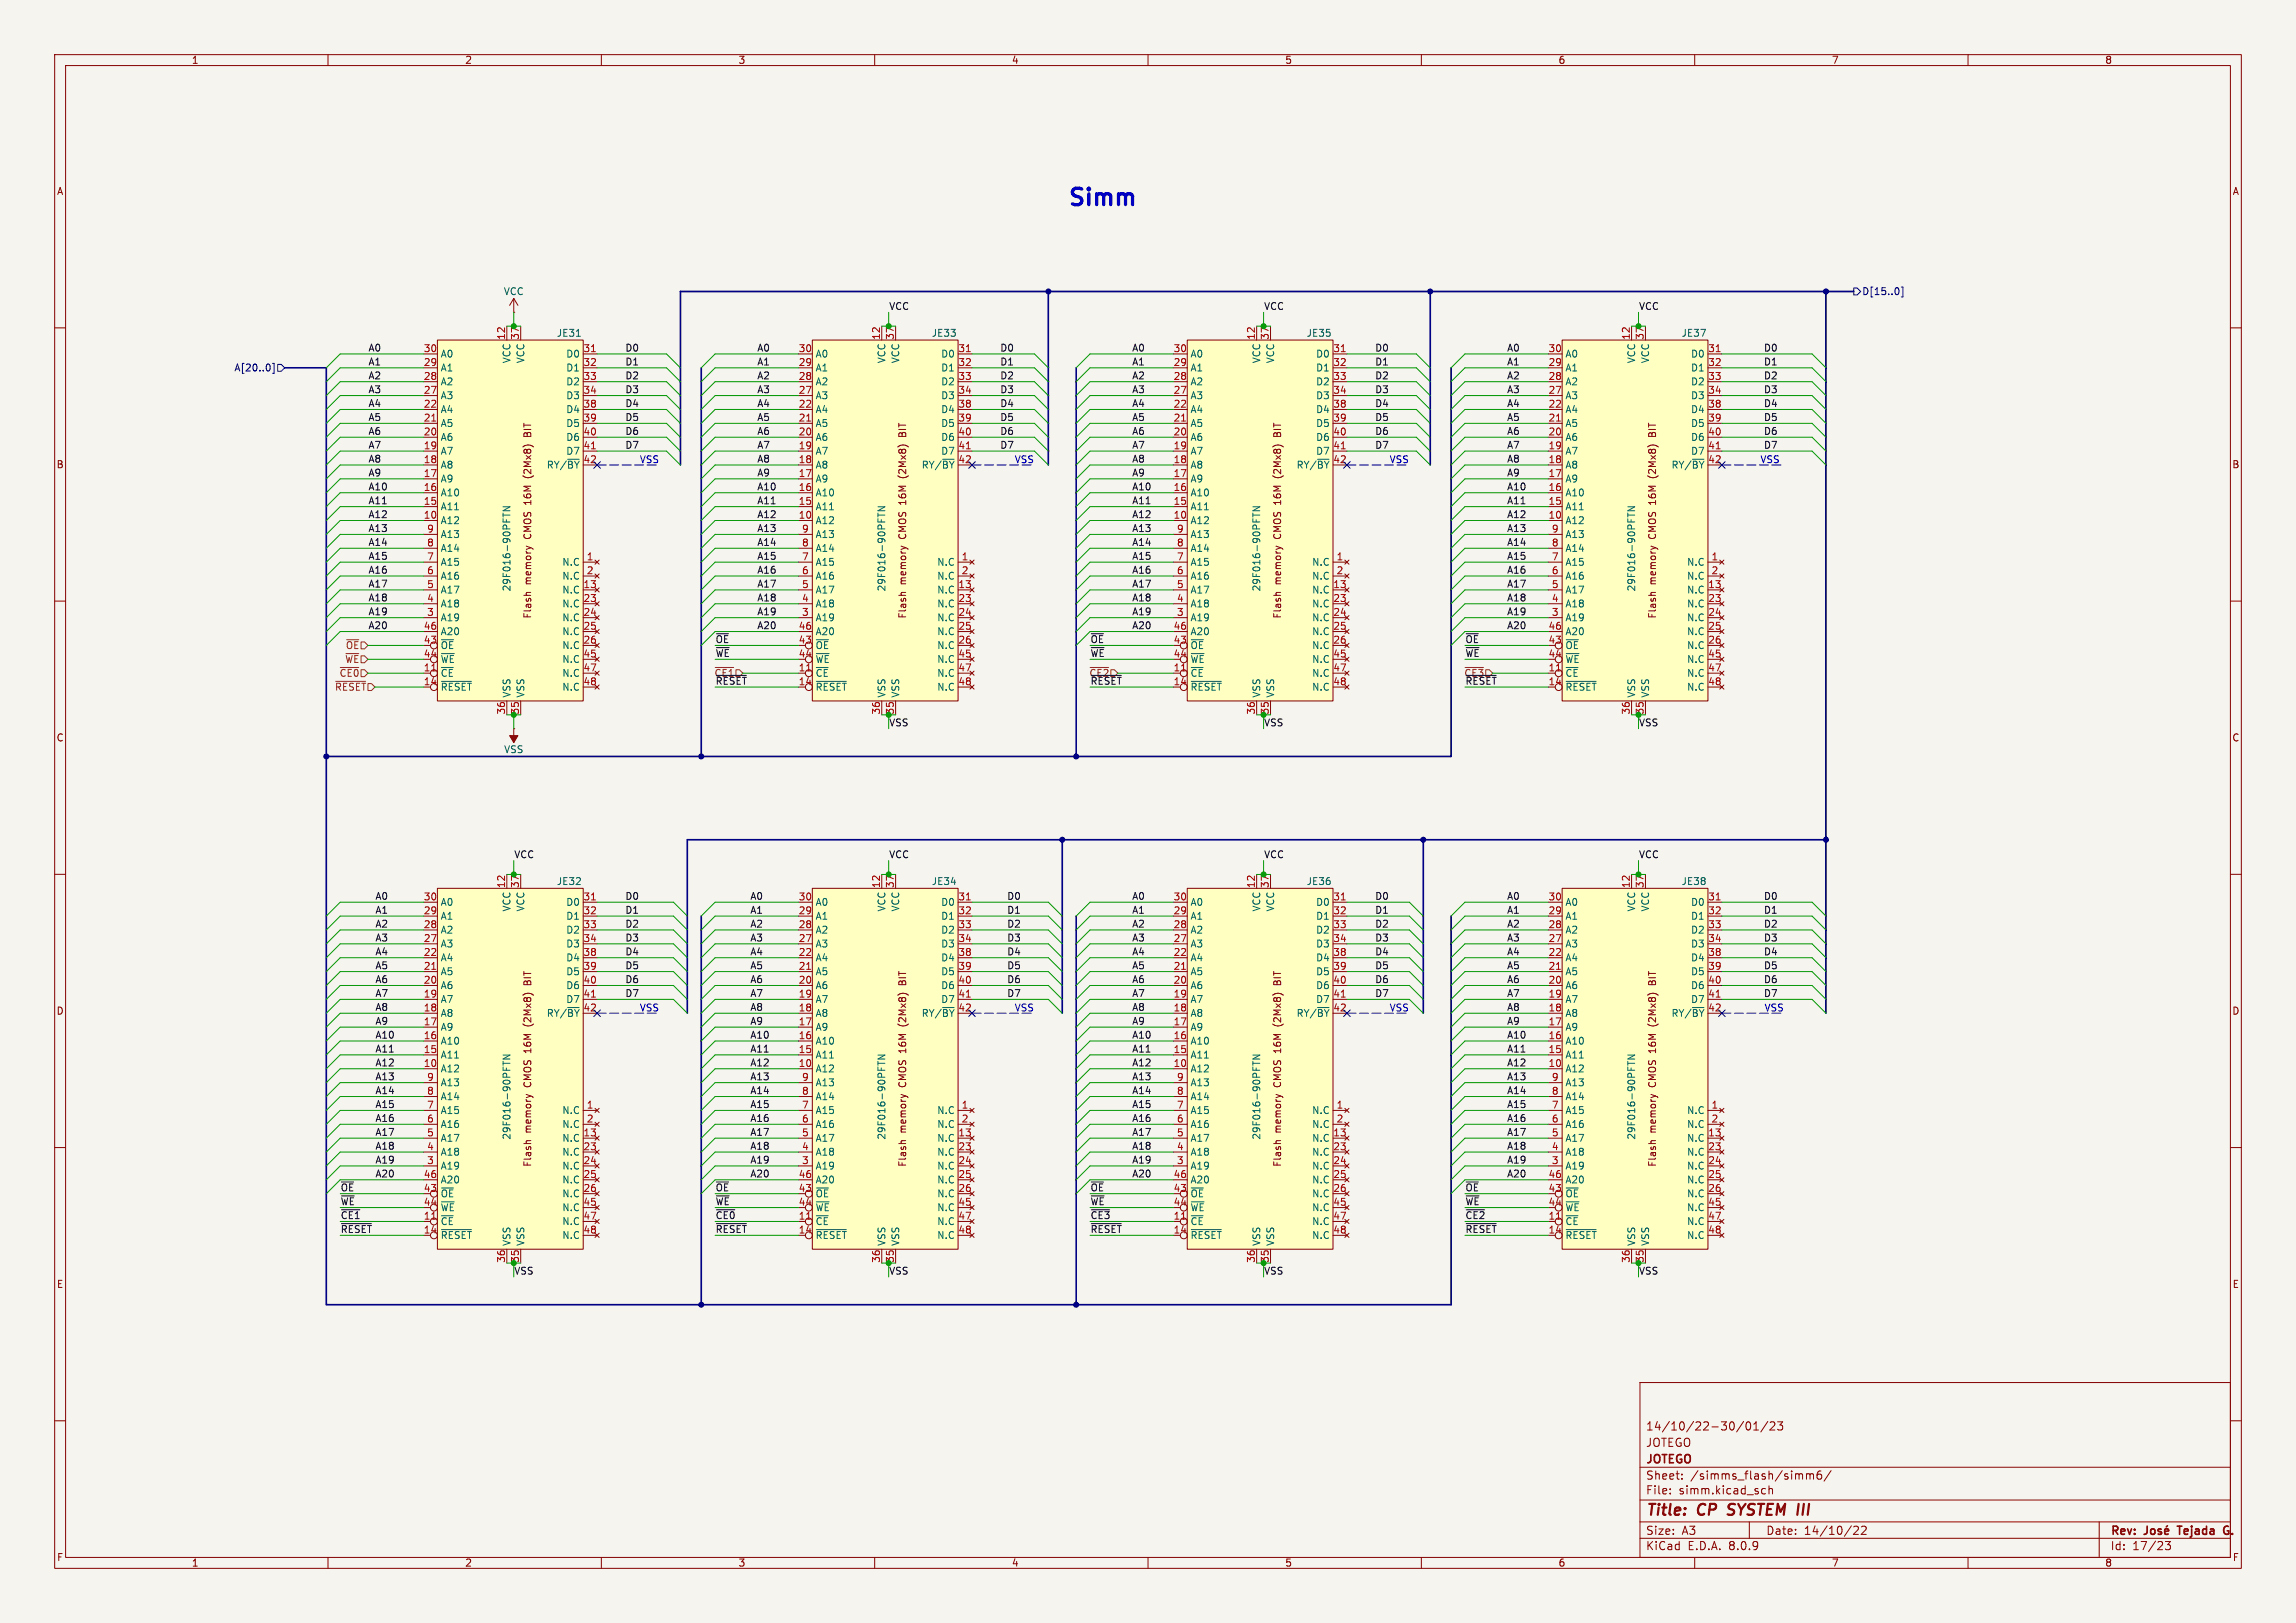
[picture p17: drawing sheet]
<svg xmlns="http://www.w3.org/2000/svg" width="420mm" height="297mm" viewBox="0 0 420 297" stroke-linecap="round" stroke-linejoin="round" font-family="sans-serif">
<defs><g id="words">
<text font-size="4.2" fill="#0000c2" x="194.8" y="37.9">Simm</text>
<g font-size="2.8" fill="#840000">
<text x="301" y="277.9">Title:</text>
<text x="310.6" y="277.9">CP</text>
<text x="317" y="277.9">SYSTEM III</text>
</g>
<g font-size="2.1" fill="#840000">
<text x="301" y="262">14/10/22-30/01/23</text>
<text x="301" y="268.2">JOTEGO</text>
<text x="301" y="265">JOTEGO</text>
<text x="301" y="273.7">File:</text>
<text x="301" y="271">Sheet:</text>
<text x="307.1" y="273.7">simm.kicad_sch</text>
<text x="309.2" y="271">/simms_flash/simm6/</text>
<text x="301" y="281.1">Size:</text>
<text x="307.6" y="281.1">A3</text>
<text x="323" y="281.1">Date:</text>
<text x="330" y="281.1">14/10/22</text>
<text x="386" y="281.3">Rev:</text>
<text x="399.1" y="281.3">Tejada</text>
<text x="408.1" y="281.3">G.</text>
<text x="301" y="283.9">KiCad</text>
<text x="308.7" y="283.9">E.D.A.</text>
<text x="316.3" y="283.9">8.0.9</text>
<text x="386" y="283.9">Id:</text>
<text x="390.1" y="283.9">17/23</text>
</g>
<g font-size="1.8" fill="#840000">
<text x="35" y="11.9">1</text>
<text x="85" y="11.9">2</text>
<text x="135" y="11.9">3</text>
<text x="185" y="11.9">4</text>
<text x="235" y="11.9">5</text>
<text x="285" y="11.9">6</text>
<text x="335" y="11.9">7</text>
<text x="385" y="11.9">8</text>
<text x="10.3" y="35.9">A</text>
<text x="408.3" y="35.9">A</text>
<text x="97.4" y="79.2" transform="rotate(-90 97.4 79.2)">BIT</text>
<text x="166" y="79.2" transform="rotate(-90 166 79.2)">BIT</text>
<text x="234.6" y="79.2" transform="rotate(-90 234.6 79.2)">BIT</text>
<text x="303.1" y="79.2" transform="rotate(-90 303.1 79.2)">BIT</text>
<text x="10.3" y="85.9">B</text>
<text x="97.4" y="86.9" transform="rotate(-90 97.4 86.9)">(2Mx8)</text>
<text x="166" y="86.9" transform="rotate(-90 166 86.9)">(2Mx8)</text>
<text x="234.6" y="86.9" transform="rotate(-90 234.6 86.9)">(2Mx8)</text>
<text x="303.1" y="86.9" transform="rotate(-90 303.1 86.9)">(2Mx8)</text>
<text x="408.2" y="85.9">B</text>
<text x="97.4" y="98.5" transform="rotate(-90 97.4 98.5)">CMOS 16M</text>
<text x="166" y="98.5" transform="rotate(-90 166 98.5)">CMOS 16M</text>
<text x="234.6" y="98.5" transform="rotate(-90 234.6 98.5)">CMOS 16M</text>
<text x="303.1" y="98.5" transform="rotate(-90 303.1 98.5)">CMOS 16M</text>
<text x="97.4" y="107" transform="rotate(-90 97.4 107)">memory</text>
<text x="166" y="107" transform="rotate(-90 166 107)">memory</text>
<text x="234.6" y="107" transform="rotate(-90 234.6 107)">memory</text>
<text x="303.1" y="107" transform="rotate(-90 303.1 107)">memory</text>
<text x="97.4" y="113.3" transform="rotate(-90 97.4 113.3)">Flash</text>
<text x="166" y="113.3" transform="rotate(-90 166 113.3)">Flash</text>
<text x="234.6" y="113.3" transform="rotate(-90 234.6 113.3)">Flash</text>
<text x="303.1" y="113.3" transform="rotate(-90 303.1 113.3)">Flash</text>
<text x="10.3" y="135.9">C</text>
<text x="408.2" y="135.9">C</text>
<text x="97.4" y="179.5" transform="rotate(-90 97.4 179.5)">BIT</text>
<text x="166" y="179.5" transform="rotate(-90 166 179.5)">BIT</text>
<text x="234.6" y="179.5" transform="rotate(-90 234.6 179.5)">BIT</text>
<text x="303.1" y="179.5" transform="rotate(-90 303.1 179.5)">BIT</text>
<text x="10.3" y="185.9">D</text>
<text x="408.2" y="185.9">D</text>
<text x="97.4" y="187.3" transform="rotate(-90 97.4 187.3)">(2Mx8)</text>
<text x="166" y="187.3" transform="rotate(-90 166 187.3)">(2Mx8)</text>
<text x="234.6" y="187.3" transform="rotate(-90 234.6 187.3)">(2Mx8)</text>
<text x="303.1" y="187.3" transform="rotate(-90 303.1 187.3)">(2Mx8)</text>
<text x="97.4" y="198.8" transform="rotate(-90 97.4 198.8)">CMOS 16M</text>
<text x="166" y="198.8" transform="rotate(-90 166 198.8)">CMOS 16M</text>
<text x="234.6" y="198.8" transform="rotate(-90 234.6 198.8)">CMOS 16M</text>
<text x="303.1" y="198.8" transform="rotate(-90 303.1 198.8)">CMOS 16M</text>
<text x="97.4" y="207.4" transform="rotate(-90 97.4 207.4)">memory</text>
<text x="166" y="207.4" transform="rotate(-90 166 207.4)">memory</text>
<text x="234.6" y="207.4" transform="rotate(-90 234.6 207.4)">memory</text>
<text x="303.1" y="207.4" transform="rotate(-90 303.1 207.4)">memory</text>
<text x="97.4" y="213.6" transform="rotate(-90 97.4 213.6)">Flash</text>
<text x="166" y="213.6" transform="rotate(-90 166 213.6)">Flash</text>
<text x="234.6" y="213.6" transform="rotate(-90 234.6 213.6)">Flash</text>
<text x="303.1" y="213.6" transform="rotate(-90 303.1 213.6)">Flash</text>
<text x="10.3" y="235.9">E</text>
<text x="408.3" y="235.9">E</text>
<text x="10.3" y="285.9">F</text>
<text x="35" y="286.9">1</text>
<text x="85" y="286.9">2</text>
<text x="135" y="286.9">3</text>
<text x="185" y="286.9">4</text>
<text x="235" y="286.9">5</text>
<text x="285" y="286.9">6</text>
<text x="335" y="286.9">7</text>
<text x="385" y="286.9">8</text>
<text x="408.3" y="285.9">F</text>
</g>
<g font-size="1.8" fill="#006464">
<text x="92.1" y="54.2">VCC</text>
<text x="80.5" y="65.6">A0</text>
<text x="101.8" y="61.8">JE31</text>
<text x="103.5" y="65.6">D0</text>
<text x="149.1" y="65.6">A0</text>
<text x="170.4" y="61.8">JE33</text>
<text x="172.1" y="65.6">D0</text>
<text x="217.7" y="65.6">A0</text>
<text x="238.9" y="61.8">JE35</text>
<text x="240.6" y="65.6">D0</text>
<text x="286.3" y="65.6">A0</text>
<text x="307.5" y="61.8">JE37</text>
<text x="309.2" y="65.6">D0</text>
<text x="80.5" y="70.7">A2</text>
<text x="80.5" y="68.2">A1</text>
<text x="93.6" y="66.6" transform="rotate(-90 93.6 66.6)">VCC</text>
<text x="96.1" y="66.6" transform="rotate(-90 96.1 66.6)">VCC</text>
<text x="103.5" y="68.2">D1</text>
<text x="103.5" y="70.7">D2</text>
<text x="149.1" y="70.7">A2</text>
<text x="149.1" y="68.2">A1</text>
<text x="162.2" y="66.6" transform="rotate(-90 162.2 66.6)">VCC</text>
<text x="164.7" y="66.6" transform="rotate(-90 164.7 66.6)">VCC</text>
<text x="172.1" y="68.2">D1</text>
<text x="172.1" y="70.7">D2</text>
<text x="217.7" y="70.7">A2</text>
<text x="217.7" y="68.2">A1</text>
<text x="230.7" y="66.6" transform="rotate(-90 230.7 66.6)">VCC</text>
<text x="233.3" y="66.6" transform="rotate(-90 233.3 66.6)">VCC</text>
<text x="240.6" y="68.2">D1</text>
<text x="240.6" y="70.7">D2</text>
<text x="286.3" y="70.7">A2</text>
<text x="286.3" y="68.2">A1</text>
<text x="299.3" y="66.6" transform="rotate(-90 299.3 66.6)">VCC</text>
<text x="301.9" y="66.6" transform="rotate(-90 301.9 66.6)">VCC</text>
<text x="309.2" y="68.2">D1</text>
<text x="309.2" y="70.7">D2</text>
<text x="80.5" y="75.8">A4</text>
<text x="80.5" y="73.3">A3</text>
<text x="103.5" y="73.3">D3</text>
<text x="103.5" y="75.8">D4</text>
<text x="149.1" y="75.8">A4</text>
<text x="149.1" y="73.3">A3</text>
<text x="172.1" y="73.3">D3</text>
<text x="172.1" y="75.8">D4</text>
<text x="217.7" y="75.8">A4</text>
<text x="217.7" y="73.3">A3</text>
<text x="240.6" y="73.3">D3</text>
<text x="240.6" y="75.8">D4</text>
<text x="286.3" y="75.8">A4</text>
<text x="286.3" y="73.3">A3</text>
<text x="309.2" y="73.3">D3</text>
<text x="309.2" y="75.8">D4</text>
<text x="80.5" y="83.4">A7</text>
<text x="80.5" y="80.9">A6</text>
<text x="80.5" y="78.3">A5</text>
<text x="103.5" y="78.3">D5</text>
<text x="103.5" y="80.9">D6</text>
<text x="103.5" y="83.4">D7</text>
<text x="149.1" y="83.4">A7</text>
<text x="149.1" y="80.9">A6</text>
<text x="149.1" y="78.3">A5</text>
<text x="172.1" y="78.3">D5</text>
<text x="172.1" y="80.9">D6</text>
<text x="172.1" y="83.4">D7</text>
<text x="217.7" y="83.4">A7</text>
<text x="217.7" y="80.9">A6</text>
<text x="217.7" y="78.3">A5</text>
<text x="240.6" y="78.3">D5</text>
<text x="240.6" y="80.9">D6</text>
<text x="240.6" y="83.4">D7</text>
<text x="286.3" y="83.4">A7</text>
<text x="286.3" y="80.9">A6</text>
<text x="286.3" y="78.3">A5</text>
<text x="309.2" y="78.3">D5</text>
<text x="309.2" y="80.9">D6</text>
<text x="309.2" y="83.4">D7</text>
<text x="80.5" y="88.5">A9</text>
<text x="80.5" y="86">A8</text>
<text x="99.9" y="86">RY/~{BY}</text>
<text x="149.1" y="88.5">A9</text>
<text x="149.1" y="86">A8</text>
<text x="168.5" y="86">RY/~{BY}</text>
<text x="217.7" y="88.5">A9</text>
<text x="217.7" y="86">A8</text>
<text x="237.1" y="86">RY/~{BY}</text>
<text x="286.3" y="88.5">A9</text>
<text x="286.3" y="86">A8</text>
<text x="305.7" y="86">RY/~{BY}</text>
<text x="80.5" y="93.6">A11</text>
<text x="80.5" y="91">A10</text>
<text x="149.1" y="93.6">A11</text>
<text x="149.1" y="91">A10</text>
<text x="217.7" y="93.6">A11</text>
<text x="217.7" y="91">A10</text>
<text x="286.3" y="93.6">A11</text>
<text x="286.3" y="91">A10</text>
<text x="80.5" y="96.1">A12</text>
<text x="80.5" y="101.2">A14</text>
<text x="80.5" y="98.7">A13</text>
<text x="149.1" y="96.1">A12</text>
<text x="149.1" y="101.2">A14</text>
<text x="149.1" y="98.7">A13</text>
<text x="217.7" y="96.1">A12</text>
<text x="217.7" y="101.2">A14</text>
<text x="217.7" y="98.7">A13</text>
<text x="286.3" y="96.1">A12</text>
<text x="286.3" y="101.2">A14</text>
<text x="286.3" y="98.7">A13</text>
<text x="80.5" y="106.3">A16</text>
<text x="80.5" y="103.7">A15</text>
<text x="102.8" y="103.7">N.C</text>
<text x="102.8" y="106.3">N.C</text>
<text x="149.1" y="106.3">A16</text>
<text x="149.1" y="103.7">A15</text>
<text x="171.3" y="103.7">N.C</text>
<text x="171.3" y="106.3">N.C</text>
<text x="217.7" y="106.3">A16</text>
<text x="217.7" y="103.7">A15</text>
<text x="239.9" y="103.7">N.C</text>
<text x="239.9" y="106.3">N.C</text>
<text x="286.3" y="106.3">A16</text>
<text x="286.3" y="103.7">A15</text>
<text x="308.5" y="103.7">N.C</text>
<text x="308.5" y="106.3">N.C</text>
<text x="80.5" y="113.9">A19</text>
<text x="80.5" y="111.4">A18</text>
<text x="80.5" y="108.8">A17</text>
<text x="93.6" y="108.3" transform="rotate(-90 93.6 108.3)">29F016-90PFTN</text>
<text x="102.8" y="108.8">N.C</text>
<text x="102.8" y="111.4">N.C</text>
<text x="102.8" y="113.9">N.C</text>
<text x="149.1" y="113.9">A19</text>
<text x="149.1" y="111.4">A18</text>
<text x="149.1" y="108.8">A17</text>
<text x="162.2" y="108.3" transform="rotate(-90 162.2 108.3)">29F016-90PFTN</text>
<text x="171.3" y="108.8">N.C</text>
<text x="171.3" y="111.4">N.C</text>
<text x="171.3" y="113.9">N.C</text>
<text x="217.7" y="113.9">A19</text>
<text x="217.7" y="111.4">A18</text>
<text x="217.7" y="108.8">A17</text>
<text x="230.7" y="108.3" transform="rotate(-90 230.7 108.3)">29F016-90PFTN</text>
<text x="239.9" y="108.8">N.C</text>
<text x="239.9" y="111.4">N.C</text>
<text x="239.9" y="113.9">N.C</text>
<text x="286.3" y="113.9">A19</text>
<text x="286.3" y="111.4">A18</text>
<text x="286.3" y="108.8">A17</text>
<text x="299.3" y="108.3" transform="rotate(-90 299.3 108.3)">29F016-90PFTN</text>
<text x="308.5" y="108.8">N.C</text>
<text x="308.5" y="111.4">N.C</text>
<text x="308.5" y="113.9">N.C</text>
<text x="80.5" y="119">~{OE}</text>
<text x="80.5" y="116.4">A20</text>
<text x="102.8" y="116.4">N.C</text>
<text x="102.8" y="119">N.C</text>
<text x="149.1" y="119">~{OE}</text>
<text x="149.1" y="116.4">A20</text>
<text x="171.3" y="116.4">N.C</text>
<text x="171.3" y="119">N.C</text>
<text x="217.7" y="119">~{OE}</text>
<text x="217.7" y="116.4">A20</text>
<text x="239.9" y="116.4">N.C</text>
<text x="239.9" y="119">N.C</text>
<text x="286.3" y="119">~{OE}</text>
<text x="286.3" y="116.4">A20</text>
<text x="308.5" y="116.4">N.C</text>
<text x="308.5" y="119">N.C</text>
<text x="80.5" y="124.1">~{CE}</text>
<text x="80.5" y="121.5">~{WE}</text>
<text x="102.8" y="121.5">N.C</text>
<text x="102.8" y="124.1">N.C</text>
<text x="149.1" y="124.1">~{CE}</text>
<text x="149.1" y="121.5">~{WE}</text>
<text x="171.3" y="121.5">N.C</text>
<text x="171.3" y="124.1">N.C</text>
<text x="217.7" y="124.1">~{CE}</text>
<text x="217.7" y="121.5">~{WE}</text>
<text x="239.9" y="121.5">N.C</text>
<text x="239.9" y="124.1">N.C</text>
<text x="286.3" y="124.1">~{CE}</text>
<text x="286.3" y="121.5">~{WE}</text>
<text x="308.5" y="121.5">N.C</text>
<text x="308.5" y="124.1">N.C</text>
<text x="80.5" y="126.6">~{RESET}</text>
<text x="93.6" y="127.8" transform="rotate(-90 93.6 127.8)">VSS</text>
<text x="96.1" y="127.8" transform="rotate(-90 96.1 127.8)">VSS</text>
<text x="102.8" y="126.6">N.C</text>
<text x="149.1" y="126.6">~{RESET}</text>
<text x="162.2" y="127.8" transform="rotate(-90 162.2 127.8)">VSS</text>
<text x="164.7" y="127.8" transform="rotate(-90 164.7 127.8)">VSS</text>
<text x="171.3" y="126.6">N.C</text>
<text x="217.7" y="126.6">~{RESET}</text>
<text x="230.7" y="127.8" transform="rotate(-90 230.7 127.8)">VSS</text>
<text x="233.3" y="127.8" transform="rotate(-90 233.3 127.8)">VSS</text>
<text x="239.9" y="126.6">N.C</text>
<text x="286.3" y="126.6">~{RESET}</text>
<text x="299.3" y="127.8" transform="rotate(-90 299.3 127.8)">VSS</text>
<text x="301.9" y="127.8" transform="rotate(-90 301.9 127.8)">VSS</text>
<text x="308.5" y="126.6">N.C</text>
<text x="92.1" y="138">VSS</text>
<text x="80.5" y="166">A0</text>
<text x="93.6" y="166.9" transform="rotate(-90 93.6 166.9)">VCC</text>
<text x="96.1" y="166.9" transform="rotate(-90 96.1 166.9)">VCC</text>
<text x="101.8" y="162.2">JE32</text>
<text x="103.5" y="166">D0</text>
<text x="149.1" y="166">A0</text>
<text x="162.2" y="166.9" transform="rotate(-90 162.2 166.9)">VCC</text>
<text x="164.7" y="166.9" transform="rotate(-90 164.7 166.9)">VCC</text>
<text x="170.4" y="162.2">JE34</text>
<text x="172.1" y="166">D0</text>
<text x="217.7" y="166">A0</text>
<text x="230.7" y="166.9" transform="rotate(-90 230.7 166.9)">VCC</text>
<text x="233.3" y="166.9" transform="rotate(-90 233.3 166.9)">VCC</text>
<text x="238.9" y="162.2">JE36</text>
<text x="240.6" y="166">D0</text>
<text x="286.3" y="166">A0</text>
<text x="299.3" y="166.9" transform="rotate(-90 299.3 166.9)">VCC</text>
<text x="301.9" y="166.9" transform="rotate(-90 301.9 166.9)">VCC</text>
<text x="307.5" y="162.2">JE38</text>
<text x="309.2" y="166">D0</text>
<text x="80.5" y="173.6">A3</text>
<text x="80.5" y="171">A2</text>
<text x="80.5" y="168.5">A1</text>
<text x="103.5" y="168.5">D1</text>
<text x="103.5" y="171">D2</text>
<text x="103.5" y="173.6">D3</text>
<text x="149.1" y="173.6">A3</text>
<text x="149.1" y="171">A2</text>
<text x="149.1" y="168.5">A1</text>
<text x="172.1" y="168.5">D1</text>
<text x="172.1" y="171">D2</text>
<text x="172.1" y="173.6">D3</text>
<text x="217.7" y="173.6">A3</text>
<text x="217.7" y="171">A2</text>
<text x="217.7" y="168.5">A1</text>
<text x="240.6" y="168.5">D1</text>
<text x="240.6" y="171">D2</text>
<text x="240.6" y="173.6">D3</text>
<text x="286.3" y="173.6">A3</text>
<text x="286.3" y="171">A2</text>
<text x="286.3" y="168.5">A1</text>
<text x="309.2" y="168.5">D1</text>
<text x="309.2" y="171">D2</text>
<text x="309.2" y="173.6">D3</text>
<text x="80.5" y="178.7">A5</text>
<text x="80.5" y="176.1">A4</text>
<text x="103.5" y="176.1">D4</text>
<text x="103.5" y="178.7">D5</text>
<text x="149.1" y="178.7">A5</text>
<text x="149.1" y="176.1">A4</text>
<text x="172.1" y="176.1">D4</text>
<text x="172.1" y="178.7">D5</text>
<text x="217.7" y="178.7">A5</text>
<text x="217.7" y="176.1">A4</text>
<text x="240.6" y="176.1">D4</text>
<text x="240.6" y="178.7">D5</text>
<text x="286.3" y="178.7">A5</text>
<text x="286.3" y="176.1">A4</text>
<text x="309.2" y="176.1">D4</text>
<text x="309.2" y="178.7">D5</text>
<text x="80.5" y="183.7">A7</text>
<text x="80.5" y="181.2">A6</text>
<text x="103.5" y="181.2">D6</text>
<text x="103.5" y="183.7">D7</text>
<text x="149.1" y="183.7">A7</text>
<text x="149.1" y="181.2">A6</text>
<text x="172.1" y="181.2">D6</text>
<text x="172.1" y="183.7">D7</text>
<text x="217.7" y="183.7">A7</text>
<text x="217.7" y="181.2">A6</text>
<text x="240.6" y="181.2">D6</text>
<text x="240.6" y="183.7">D7</text>
<text x="286.3" y="183.7">A7</text>
<text x="286.3" y="181.2">A6</text>
<text x="309.2" y="181.2">D6</text>
<text x="309.2" y="183.7">D7</text>
<text x="80.5" y="191.4">A10</text>
<text x="80.5" y="188.8">A9</text>
<text x="80.5" y="186.3">A8</text>
<text x="99.9" y="186.3">RY/~{BY}</text>
<text x="149.1" y="191.4">A10</text>
<text x="149.1" y="188.8">A9</text>
<text x="149.1" y="186.3">A8</text>
<text x="168.5" y="186.3">RY/~{BY}</text>
<text x="217.7" y="191.4">A10</text>
<text x="217.7" y="188.8">A9</text>
<text x="217.7" y="186.3">A8</text>
<text x="237.1" y="186.3">RY/~{BY}</text>
<text x="286.3" y="191.4">A10</text>
<text x="286.3" y="188.8">A9</text>
<text x="286.3" y="186.3">A8</text>
<text x="305.7" y="186.3">RY/~{BY}</text>
<text x="80.5" y="196.4">A12</text>
<text x="80.5" y="193.9">A11</text>
<text x="149.1" y="196.4">A12</text>
<text x="149.1" y="193.9">A11</text>
<text x="217.7" y="196.4">A12</text>
<text x="217.7" y="193.9">A11</text>
<text x="286.3" y="196.4">A12</text>
<text x="286.3" y="193.9">A11</text>
<text x="80.5" y="201.5">A14</text>
<text x="80.5" y="199">A13</text>
<text x="149.1" y="201.5">A14</text>
<text x="149.1" y="199">A13</text>
<text x="217.7" y="201.5">A14</text>
<text x="217.7" y="199">A13</text>
<text x="286.3" y="201.5">A14</text>
<text x="286.3" y="199">A13</text>
<text x="80.5" y="209.1">A17</text>
<text x="80.5" y="206.6">A16</text>
<text x="80.5" y="204.1">A15</text>
<text x="93.6" y="208.7" transform="rotate(-90 93.6 208.7)">29F016-90PFTN</text>
<text x="102.8" y="204.1">N.C</text>
<text x="102.8" y="209.1">N.C</text>
<text x="102.8" y="206.6">N.C</text>
<text x="149.1" y="209.1">A17</text>
<text x="149.1" y="206.6">A16</text>
<text x="149.1" y="204.1">A15</text>
<text x="162.2" y="208.7" transform="rotate(-90 162.2 208.7)">29F016-90PFTN</text>
<text x="171.3" y="204.1">N.C</text>
<text x="171.3" y="209.1">N.C</text>
<text x="171.3" y="206.6">N.C</text>
<text x="217.7" y="209.1">A17</text>
<text x="217.7" y="206.6">A16</text>
<text x="217.7" y="204.1">A15</text>
<text x="230.7" y="208.7" transform="rotate(-90 230.7 208.7)">29F016-90PFTN</text>
<text x="239.9" y="204.1">N.C</text>
<text x="239.9" y="209.1">N.C</text>
<text x="239.9" y="206.6">N.C</text>
<text x="286.3" y="209.1">A17</text>
<text x="286.3" y="206.6">A16</text>
<text x="286.3" y="204.1">A15</text>
<text x="299.3" y="208.7" transform="rotate(-90 299.3 208.7)">29F016-90PFTN</text>
<text x="308.5" y="204.1">N.C</text>
<text x="308.5" y="209.1">N.C</text>
<text x="308.5" y="206.6">N.C</text>
<text x="80.5" y="214.2">A19</text>
<text x="80.5" y="211.7">A18</text>
<text x="102.8" y="211.7">N.C</text>
<text x="102.8" y="214.2">N.C</text>
<text x="149.1" y="214.2">A19</text>
<text x="149.1" y="211.7">A18</text>
<text x="171.3" y="211.7">N.C</text>
<text x="171.3" y="214.2">N.C</text>
<text x="217.7" y="214.2">A19</text>
<text x="217.7" y="211.7">A18</text>
<text x="239.9" y="211.7">N.C</text>
<text x="239.9" y="214.2">N.C</text>
<text x="286.3" y="214.2">A19</text>
<text x="286.3" y="211.7">A18</text>
<text x="308.5" y="211.7">N.C</text>
<text x="308.5" y="214.2">N.C</text>
<text x="80.5" y="219.3">~{OE}</text>
<text x="80.5" y="221.8">~{WE}</text>
<text x="80.5" y="216.8">A20</text>
<text x="102.8" y="216.8">N.C</text>
<text x="102.8" y="219.3">N.C</text>
<text x="102.8" y="221.8">N.C</text>
<text x="149.1" y="219.3">~{OE}</text>
<text x="149.1" y="221.8">~{WE}</text>
<text x="149.1" y="216.8">A20</text>
<text x="171.3" y="216.8">N.C</text>
<text x="171.3" y="219.3">N.C</text>
<text x="171.3" y="221.8">N.C</text>
<text x="217.7" y="219.3">~{OE}</text>
<text x="217.7" y="221.8">~{WE}</text>
<text x="217.7" y="216.8">A20</text>
<text x="239.9" y="216.8">N.C</text>
<text x="239.9" y="219.3">N.C</text>
<text x="239.9" y="221.8">N.C</text>
<text x="286.3" y="219.3">~{OE}</text>
<text x="286.3" y="221.8">~{WE}</text>
<text x="286.3" y="216.8">A20</text>
<text x="308.5" y="216.8">N.C</text>
<text x="308.5" y="219.3">N.C</text>
<text x="308.5" y="221.8">N.C</text>
<text x="80.5" y="224.4">~{CE}</text>
<text x="80.5" y="226.9">~{RESET}</text>
<text x="102.8" y="224.4">N.C</text>
<text x="102.8" y="226.9">N.C</text>
<text x="149.1" y="224.4">~{CE}</text>
<text x="149.1" y="226.9">~{RESET}</text>
<text x="171.3" y="224.4">N.C</text>
<text x="171.3" y="226.9">N.C</text>
<text x="217.7" y="224.4">~{CE}</text>
<text x="217.7" y="226.9">~{RESET}</text>
<text x="239.9" y="224.4">N.C</text>
<text x="239.9" y="226.9">N.C</text>
<text x="286.3" y="224.4">~{CE}</text>
<text x="286.3" y="226.9">~{RESET}</text>
<text x="308.5" y="224.4">N.C</text>
<text x="308.5" y="226.9">N.C</text>
<text x="93.6" y="228.1" transform="rotate(-90 93.6 228.1)">VSS</text>
<text x="96.1" y="228.1" transform="rotate(-90 96.1 228.1)">VSS</text>
<text x="162.2" y="228.1" transform="rotate(-90 162.2 228.1)">VSS</text>
<text x="164.7" y="228.1" transform="rotate(-90 164.7 228.1)">VSS</text>
<text x="230.7" y="228.1" transform="rotate(-90 230.7 228.1)">VSS</text>
<text x="233.3" y="228.1" transform="rotate(-90 233.3 228.1)">VSS</text>
<text x="299.3" y="228.1" transform="rotate(-90 299.3 228.1)">VSS</text>
<text x="301.9" y="228.1" transform="rotate(-90 301.9 228.1)">VSS</text>
</g>
<g font-size="1.8" fill="#0f0f0f">
<text x="162.6" y="56.8">VCC</text>
<text x="231.1" y="56.8">VCC</text>
<text x="299.7" y="56.8">VCC</text>
<text x="67.3" y="64.4">A0</text>
<text x="114.3" y="64.4">D0</text>
<text x="138.4" y="64.4">A0</text>
<text x="182.9" y="64.4">D0</text>
<text x="207" y="64.4">A0</text>
<text x="251.5" y="64.4">D0</text>
<text x="275.6" y="64.4">A0</text>
<text x="322.6" y="64.4">D0</text>
<text x="67.3" y="67">A1</text>
<text x="67.3" y="69.5">A2</text>
<text x="114.3" y="67">D1</text>
<text x="114.3" y="69.5">D2</text>
<text x="138.4" y="69.5">A2</text>
<text x="138.4" y="67">A1</text>
<text x="182.9" y="69.5">D2</text>
<text x="182.9" y="67">D1</text>
<text x="207" y="67">A1</text>
<text x="207" y="69.5">A2</text>
<text x="251.5" y="67">D1</text>
<text x="251.5" y="69.5">D2</text>
<text x="275.6" y="67">A1</text>
<text x="275.6" y="69.5">A2</text>
<text x="322.6" y="67">D1</text>
<text x="322.6" y="69.5">D2</text>
<text x="67.3" y="72">A3</text>
<text x="67.3" y="77.1">A5</text>
<text x="67.3" y="74.6">A4</text>
<text x="114.3" y="74.6">D4</text>
<text x="114.3" y="77.1">D5</text>
<text x="114.3" y="72">D3</text>
<text x="138.4" y="77.1">A5</text>
<text x="138.4" y="72">A3</text>
<text x="138.4" y="74.6">A4</text>
<text x="182.9" y="74.6">D4</text>
<text x="182.9" y="72">D3</text>
<text x="182.9" y="77.1">D5</text>
<text x="207" y="77.1">A5</text>
<text x="207" y="72">A3</text>
<text x="207" y="74.6">A4</text>
<text x="251.5" y="72">D3</text>
<text x="251.5" y="74.6">D4</text>
<text x="251.5" y="77.1">D5</text>
<text x="275.6" y="77.1">A5</text>
<text x="275.6" y="72">A3</text>
<text x="275.6" y="74.6">A4</text>
<text x="322.6" y="72">D3</text>
<text x="322.6" y="77.1">D5</text>
<text x="322.6" y="74.6">D4</text>
<text x="67.3" y="79.7">A6</text>
<text x="67.3" y="82.2">A7</text>
<text x="114.3" y="82.2">D7</text>
<text x="114.3" y="79.7">D6</text>
<text x="138.4" y="79.7">A6</text>
<text x="138.4" y="82.2">A7</text>
<text x="182.9" y="82.2">D7</text>
<text x="182.9" y="79.7">D6</text>
<text x="207" y="82.2">A7</text>
<text x="207" y="79.7">A6</text>
<text x="251.5" y="82.2">D7</text>
<text x="251.5" y="79.7">D6</text>
<text x="275.6" y="79.7">A6</text>
<text x="275.6" y="82.2">A7</text>
<text x="322.6" y="82.2">D7</text>
<text x="322.6" y="79.7">D6</text>
<text x="67.3" y="87.3">A9</text>
<text x="67.3" y="84.7">A8</text>
<text x="67.3" y="89.8">A10</text>
<text x="138.4" y="84.7">A8</text>
<text x="138.4" y="89.8">A10</text>
<text x="138.4" y="87.3">A9</text>
<text x="207" y="89.8">A10</text>
<text x="207" y="87.3">A9</text>
<text x="207" y="84.7">A8</text>
<text x="275.6" y="87.3">A9</text>
<text x="275.6" y="84.7">A8</text>
<text x="275.6" y="89.8">A10</text>
<text x="67.3" y="92.4">A11</text>
<text x="67.3" y="94.9">A12</text>
<text x="138.4" y="92.4">A11</text>
<text x="138.4" y="94.9">A12</text>
<text x="207" y="92.4">A11</text>
<text x="207" y="94.9">A12</text>
<text x="275.6" y="94.9">A12</text>
<text x="275.6" y="92.4">A11</text>
<text x="67.3" y="100">A14</text>
<text x="67.3" y="97.4">A13</text>
<text x="138.4" y="100">A14</text>
<text x="138.4" y="97.4">A13</text>
<text x="207" y="100">A14</text>
<text x="207" y="97.4">A13</text>
<text x="275.6" y="97.4">A13</text>
<text x="275.6" y="100">A14</text>
<text x="67.3" y="105.1">A16</text>
<text x="67.3" y="107.6">A17</text>
<text x="67.3" y="102.5">A15</text>
<text x="138.4" y="107.6">A17</text>
<text x="138.4" y="102.5">A15</text>
<text x="138.4" y="105.1">A16</text>
<text x="207" y="105.1">A16</text>
<text x="207" y="107.6">A17</text>
<text x="207" y="102.5">A15</text>
<text x="275.6" y="107.6">A17</text>
<text x="275.6" y="102.5">A15</text>
<text x="275.6" y="105.1">A16</text>
<text x="67.3" y="110.1">A18</text>
<text x="67.3" y="112.7">A19</text>
<text x="138.4" y="110.1">A18</text>
<text x="138.4" y="112.7">A19</text>
<text x="207" y="110.1">A18</text>
<text x="207" y="112.7">A19</text>
<text x="275.6" y="110.1">A18</text>
<text x="275.6" y="112.7">A19</text>
<text x="67.3" y="115.2">A20</text>
<text x="130.8" y="117.8">~{OE}</text>
<text x="138.4" y="115.2">A20</text>
<text x="199.4" y="117.8">~{OE}</text>
<text x="207" y="115.2">A20</text>
<text x="268" y="117.8">~{OE}</text>
<text x="275.6" y="115.2">A20</text>
<text x="130.6" y="124.1">~{CE1}</text>
<text x="130.8" y="120.3">~{WE}</text>
<text x="130.8" y="125.4">~{RESET}</text>
<text x="199.2" y="124.1">~{CE2}</text>
<text x="199.4" y="120.3">~{WE}</text>
<text x="199.4" y="125.4">~{RESET}</text>
<text x="267.8" y="124.1">~{CE3}</text>
<text x="268" y="120.3">~{WE}</text>
<text x="268" y="125.4">~{RESET}</text>
<text x="162.6" y="133">VSS</text>
<text x="231.1" y="133">VSS</text>
<text x="299.7" y="133">VSS</text>
<text x="94" y="157.1">VCC</text>
<text x="162.6" y="157.1">VCC</text>
<text x="231.1" y="157.1">VCC</text>
<text x="299.7" y="157.1">VCC</text>
<text x="68.6" y="164.8">A0</text>
<text x="68.6" y="167.3">A1</text>
<text x="114.3" y="164.8">D0</text>
<text x="114.3" y="167.3">D1</text>
<text x="137.2" y="167.3">A1</text>
<text x="137.2" y="164.8">A0</text>
<text x="184.1" y="167.3">D1</text>
<text x="184.1" y="164.8">D0</text>
<text x="207" y="164.8">A0</text>
<text x="207" y="167.3">A1</text>
<text x="251.5" y="164.8">D0</text>
<text x="251.5" y="167.3">D1</text>
<text x="275.6" y="164.8">A0</text>
<text x="275.6" y="167.3">A1</text>
<text x="322.6" y="164.8">D0</text>
<text x="322.6" y="167.3">D1</text>
<text x="68.6" y="172.4">A3</text>
<text x="68.6" y="169.8">A2</text>
<text x="114.3" y="169.8">D2</text>
<text x="114.3" y="172.4">D3</text>
<text x="137.2" y="172.4">A3</text>
<text x="137.2" y="169.8">A2</text>
<text x="184.1" y="169.8">D2</text>
<text x="184.1" y="172.4">D3</text>
<text x="207" y="169.8">A2</text>
<text x="207" y="172.4">A3</text>
<text x="251.5" y="169.8">D2</text>
<text x="251.5" y="172.4">D3</text>
<text x="275.6" y="172.4">A3</text>
<text x="275.6" y="169.8">A2</text>
<text x="322.6" y="169.8">D2</text>
<text x="322.6" y="172.4">D3</text>
<text x="68.6" y="177.5">A5</text>
<text x="68.6" y="180">A6</text>
<text x="68.6" y="174.9">A4</text>
<text x="114.3" y="180">D6</text>
<text x="114.3" y="174.9">D4</text>
<text x="114.3" y="177.5">D5</text>
<text x="137.2" y="180">A6</text>
<text x="137.2" y="174.9">A4</text>
<text x="137.2" y="177.5">A5</text>
<text x="184.1" y="174.9">D4</text>
<text x="184.1" y="180">D6</text>
<text x="184.1" y="177.5">D5</text>
<text x="207" y="174.9">A4</text>
<text x="207" y="177.5">A5</text>
<text x="207" y="180">A6</text>
<text x="251.5" y="180">D6</text>
<text x="251.5" y="177.5">D5</text>
<text x="251.5" y="174.9">D4</text>
<text x="275.6" y="180">A6</text>
<text x="275.6" y="174.9">A4</text>
<text x="275.6" y="177.5">A5</text>
<text x="322.6" y="174.9">D4</text>
<text x="322.6" y="177.5">D5</text>
<text x="322.6" y="180">D6</text>
<text x="68.6" y="182.5">A7</text>
<text x="68.6" y="185.1">A8</text>
<text x="114.3" y="182.5">D7</text>
<text x="137.2" y="185.1">A8</text>
<text x="137.2" y="182.5">A7</text>
<text x="184.1" y="182.5">D7</text>
<text x="207" y="185.1">A8</text>
<text x="207" y="182.5">A7</text>
<text x="251.5" y="182.5">D7</text>
<text x="275.6" y="185.1">A8</text>
<text x="275.6" y="182.5">A7</text>
<text x="322.6" y="182.5">D7</text>
<text x="68.6" y="187.6">A9</text>
<text x="68.6" y="190.2">A10</text>
<text x="137.2" y="187.6">A9</text>
<text x="137.2" y="190.2">A10</text>
<text x="207" y="187.6">A9</text>
<text x="207" y="190.2">A10</text>
<text x="275.6" y="190.2">A10</text>
<text x="275.6" y="187.6">A9</text>
<text x="68.6" y="195.2">A12</text>
<text x="68.6" y="192.7">A11</text>
<text x="68.6" y="197.8">A13</text>
<text x="137.2" y="197.8">A13</text>
<text x="137.2" y="192.7">A11</text>
<text x="137.2" y="195.2">A12</text>
<text x="207" y="195.2">A12</text>
<text x="207" y="197.8">A13</text>
<text x="207" y="192.7">A11</text>
<text x="275.6" y="192.7">A11</text>
<text x="275.6" y="197.8">A13</text>
<text x="275.6" y="195.2">A12</text>
<text x="68.6" y="200.3">A14</text>
<text x="68.6" y="202.9">A15</text>
<text x="137.2" y="202.9">A15</text>
<text x="137.2" y="200.3">A14</text>
<text x="207" y="200.3">A14</text>
<text x="207" y="202.9">A15</text>
<text x="275.6" y="202.9">A15</text>
<text x="275.6" y="200.3">A14</text>
<text x="68.6" y="207.9">A17</text>
<text x="68.6" y="205.4">A16</text>
<text x="137.2" y="205.4">A16</text>
<text x="137.2" y="207.9">A17</text>
<text x="207" y="205.4">A16</text>
<text x="207" y="207.9">A17</text>
<text x="275.6" y="207.9">A17</text>
<text x="275.6" y="205.4">A16</text>
<text x="68.6" y="215.6">A20</text>
<text x="68.6" y="210.5">A18</text>
<text x="68.6" y="213">A19</text>
<text x="137.2" y="215.6">A20</text>
<text x="137.2" y="210.5">A18</text>
<text x="137.2" y="213">A19</text>
<text x="207" y="215.6">A20</text>
<text x="207" y="210.5">A18</text>
<text x="207" y="213">A19</text>
<text x="275.6" y="213">A19</text>
<text x="275.6" y="210.5">A18</text>
<text x="275.6" y="215.6">A20</text>
<text x="62.2" y="220.6">~{WE}</text>
<text x="62.2" y="218.1">~{OE}</text>
<text x="130.8" y="218.1">~{OE}</text>
<text x="130.8" y="220.6">~{WE}</text>
<text x="199.4" y="220.6">~{WE}</text>
<text x="199.4" y="218.1">~{OE}</text>
<text x="268" y="218.1">~{OE}</text>
<text x="268" y="220.6">~{WE}</text>
<text x="62.2" y="225.7">~{RESET}</text>
<text x="62.2" y="223.2">~{CE1}</text>
<text x="130.8" y="225.7">~{RESET}</text>
<text x="130.8" y="223.2">~{CE0}</text>
<text x="199.4" y="223.2">~{CE3}</text>
<text x="199.4" y="225.7">~{RESET}</text>
<text x="268" y="223.2">~{CE2}</text>
<text x="268" y="225.7">~{RESET}</text>
<text x="94" y="233.3">VSS</text>
<text x="162.6" y="233.3">VSS</text>
<text x="231.1" y="233.3">VSS</text>
<text x="299.7" y="233.3">VSS</text>
</g>
<g font-size="1.8" fill="#000084">
<text x="340.6" y="54.2">D[15..0]</text>
<text x="42.8" y="68.2">A[20..0]</text>
</g>
<g font-size="1.8" fill="#a90000">
<text x="77.4" y="64.5">30</text>
<text x="92.5" y="62.3" transform="rotate(-90 92.5 62.3)">12</text>
<text x="95" y="62.3" transform="rotate(-90 95 62.3)">37</text>
<text x="106.6" y="64.5">31</text>
<text x="146" y="64.5">30</text>
<text x="161" y="62.3" transform="rotate(-90 161 62.3)">12</text>
<text x="163.6" y="62.3" transform="rotate(-90 163.6 62.3)">37</text>
<text x="175.2" y="64.5">31</text>
<text x="214.6" y="64.5">30</text>
<text x="229.6" y="62.3" transform="rotate(-90 229.6 62.3)">12</text>
<text x="232.2" y="62.3" transform="rotate(-90 232.2 62.3)">37</text>
<text x="243.8" y="64.5">31</text>
<text x="283.2" y="64.5">30</text>
<text x="298.2" y="62.3" transform="rotate(-90 298.2 62.3)">12</text>
<text x="300.7" y="62.3" transform="rotate(-90 300.7 62.3)">37</text>
<text x="312.4" y="64.5">31</text>
<text x="77.4" y="69.6">28</text>
<text x="77.4" y="67.1">29</text>
<text x="106.6" y="67.1">32</text>
<text x="106.6" y="69.6">33</text>
<text x="146" y="69.6">28</text>
<text x="146" y="67.1">29</text>
<text x="175.2" y="67.1">32</text>
<text x="175.2" y="69.6">33</text>
<text x="214.6" y="69.6">28</text>
<text x="214.6" y="67.1">29</text>
<text x="243.8" y="67.1">32</text>
<text x="243.8" y="69.6">33</text>
<text x="283.2" y="69.6">28</text>
<text x="283.2" y="67.1">29</text>
<text x="312.4" y="67.1">32</text>
<text x="312.4" y="69.6">33</text>
<text x="77.4" y="77.2">21</text>
<text x="77.4" y="74.7">22</text>
<text x="77.4" y="72.1">27</text>
<text x="106.6" y="72.1">34</text>
<text x="106.6" y="74.7">38</text>
<text x="106.6" y="77.2">39</text>
<text x="146" y="77.2">21</text>
<text x="146" y="74.7">22</text>
<text x="146" y="72.1">27</text>
<text x="175.2" y="72.1">34</text>
<text x="175.2" y="74.7">38</text>
<text x="175.2" y="77.2">39</text>
<text x="214.6" y="77.2">21</text>
<text x="214.6" y="74.7">22</text>
<text x="214.6" y="72.1">27</text>
<text x="243.8" y="72.1">34</text>
<text x="243.8" y="74.7">38</text>
<text x="243.8" y="77.2">39</text>
<text x="283.2" y="77.2">21</text>
<text x="283.2" y="74.7">22</text>
<text x="283.2" y="72.1">27</text>
<text x="312.4" y="72.1">34</text>
<text x="312.4" y="74.7">38</text>
<text x="312.4" y="77.2">39</text>
<text x="77.4" y="82.3">19</text>
<text x="77.4" y="79.8">20</text>
<text x="106.6" y="79.8">40</text>
<text x="106.6" y="82.3">41</text>
<text x="146" y="82.3">19</text>
<text x="146" y="79.8">20</text>
<text x="175.2" y="79.8">40</text>
<text x="175.2" y="82.3">41</text>
<text x="214.6" y="82.3">19</text>
<text x="214.6" y="79.8">20</text>
<text x="243.8" y="79.8">40</text>
<text x="243.8" y="82.3">41</text>
<text x="283.2" y="82.3">19</text>
<text x="283.2" y="79.8">20</text>
<text x="312.4" y="79.8">40</text>
<text x="312.4" y="82.3">41</text>
<text x="77.4" y="89.9">16</text>
<text x="77.4" y="87.4">17</text>
<text x="77.4" y="84.8">18</text>
<text x="106.6" y="84.8">42</text>
<text x="146" y="89.9">16</text>
<text x="146" y="87.4">17</text>
<text x="146" y="84.8">18</text>
<text x="175.2" y="84.8">42</text>
<text x="214.6" y="89.9">16</text>
<text x="214.6" y="87.4">17</text>
<text x="214.6" y="84.8">18</text>
<text x="243.8" y="84.8">42</text>
<text x="283.2" y="89.9">16</text>
<text x="283.2" y="87.4">17</text>
<text x="283.2" y="84.8">18</text>
<text x="312.4" y="84.8">42</text>
<text x="77.4" y="95">10</text>
<text x="77.4" y="92.5">15</text>
<text x="146" y="95">10</text>
<text x="146" y="92.5">15</text>
<text x="214.6" y="95">10</text>
<text x="214.6" y="92.5">15</text>
<text x="283.2" y="95">10</text>
<text x="283.2" y="92.5">15</text>
<text x="78" y="100.1">8</text>
<text x="78" y="97.5">9</text>
<text x="146.6" y="100.1">8</text>
<text x="146.6" y="97.5">9</text>
<text x="215.2" y="100.1">8</text>
<text x="215.2" y="97.5">9</text>
<text x="283.8" y="100.1">8</text>
<text x="283.8" y="97.5">9</text>
<text x="78" y="107.7">5</text>
<text x="78" y="105.2">6</text>
<text x="78" y="102.6">7</text>
<text x="106.6" y="107.7">13</text>
<text x="107.2" y="102.6">1</text>
<text x="107.2" y="105.2">2</text>
<text x="146.6" y="107.7">5</text>
<text x="146.6" y="105.2">6</text>
<text x="146.6" y="102.6">7</text>
<text x="175.2" y="107.7">13</text>
<text x="175.8" y="102.6">1</text>
<text x="175.8" y="105.2">2</text>
<text x="215.2" y="107.7">5</text>
<text x="215.2" y="105.2">6</text>
<text x="215.2" y="102.6">7</text>
<text x="243.8" y="107.7">13</text>
<text x="244.4" y="102.6">1</text>
<text x="244.4" y="105.2">2</text>
<text x="283.8" y="107.7">5</text>
<text x="283.8" y="105.2">6</text>
<text x="283.8" y="102.6">7</text>
<text x="312.4" y="107.7">13</text>
<text x="313" y="102.6">1</text>
<text x="313" y="105.2">2</text>
<text x="78" y="112.8">3</text>
<text x="78" y="110.2">4</text>
<text x="106.6" y="110.2">23</text>
<text x="106.6" y="112.8">24</text>
<text x="146.6" y="112.8">3</text>
<text x="146.6" y="110.2">4</text>
<text x="175.2" y="110.2">23</text>
<text x="175.2" y="112.8">24</text>
<text x="215.2" y="112.8">3</text>
<text x="215.2" y="110.2">4</text>
<text x="243.8" y="110.2">23</text>
<text x="243.8" y="112.8">24</text>
<text x="283.8" y="112.8">3</text>
<text x="283.8" y="110.2">4</text>
<text x="312.4" y="110.2">23</text>
<text x="312.4" y="112.8">24</text>
<text x="77.4" y="117.9">43</text>
<text x="77.4" y="115.3">46</text>
<text x="106.6" y="115.3">25</text>
<text x="106.6" y="117.9">26</text>
<text x="146" y="117.9">43</text>
<text x="146" y="115.3">46</text>
<text x="175.2" y="115.3">25</text>
<text x="175.2" y="117.9">26</text>
<text x="214.6" y="117.9">43</text>
<text x="214.6" y="115.3">46</text>
<text x="243.8" y="115.3">25</text>
<text x="243.8" y="117.9">26</text>
<text x="283.2" y="117.9">43</text>
<text x="283.2" y="115.3">46</text>
<text x="312.4" y="115.3">25</text>
<text x="312.4" y="117.9">26</text>
<text x="77.4" y="122.9">11</text>
<text x="77.4" y="125.5">14</text>
<text x="77.4" y="120.4">44</text>
<text x="106.6" y="120.4">45</text>
<text x="106.6" y="122.9">47</text>
<text x="106.6" y="125.5">48</text>
<text x="146" y="122.9">11</text>
<text x="146" y="125.5">14</text>
<text x="146" y="120.4">44</text>
<text x="175.2" y="120.4">45</text>
<text x="175.2" y="122.9">47</text>
<text x="175.2" y="125.5">48</text>
<text x="214.6" y="122.9">11</text>
<text x="214.6" y="125.5">14</text>
<text x="214.6" y="120.4">44</text>
<text x="243.8" y="120.4">45</text>
<text x="243.8" y="122.9">47</text>
<text x="243.8" y="125.5">48</text>
<text x="283.2" y="122.9">11</text>
<text x="283.2" y="125.5">14</text>
<text x="283.2" y="120.4">44</text>
<text x="312.4" y="120.4">45</text>
<text x="312.4" y="122.9">47</text>
<text x="312.4" y="125.5">48</text>
<text x="92.5" y="130.9" transform="rotate(-90 92.5 130.9)">36</text>
<text x="161" y="130.9" transform="rotate(-90 161 130.9)">36</text>
<text x="229.6" y="130.9" transform="rotate(-90 229.6 130.9)">36</text>
<text x="298.2" y="130.9" transform="rotate(-90 298.2 130.9)">36</text>
<text x="77.4" y="167.4">29</text>
<text x="77.4" y="164.8">30</text>
<text x="92.5" y="162.6" transform="rotate(-90 92.5 162.6)">12</text>
<text x="95" y="162.6" transform="rotate(-90 95 162.6)">37</text>
<text x="106.6" y="164.8">31</text>
<text x="106.6" y="167.4">32</text>
<text x="146" y="167.4">29</text>
<text x="146" y="164.8">30</text>
<text x="161" y="162.6" transform="rotate(-90 161 162.6)">12</text>
<text x="163.6" y="162.6" transform="rotate(-90 163.6 162.6)">37</text>
<text x="175.2" y="164.8">31</text>
<text x="175.2" y="167.4">32</text>
<text x="214.6" y="167.4">29</text>
<text x="214.6" y="164.8">30</text>
<text x="229.6" y="162.6" transform="rotate(-90 229.6 162.6)">12</text>
<text x="232.2" y="162.6" transform="rotate(-90 232.2 162.6)">37</text>
<text x="243.8" y="164.8">31</text>
<text x="243.8" y="167.4">32</text>
<text x="283.2" y="167.4">29</text>
<text x="283.2" y="164.8">30</text>
<text x="298.2" y="162.6" transform="rotate(-90 298.2 162.6)">12</text>
<text x="300.7" y="162.6" transform="rotate(-90 300.7 162.6)">37</text>
<text x="312.4" y="164.8">31</text>
<text x="312.4" y="167.4">32</text>
<text x="77.4" y="172.5">27</text>
<text x="77.4" y="169.9">28</text>
<text x="106.6" y="169.9">33</text>
<text x="106.6" y="172.5">34</text>
<text x="146" y="172.5">27</text>
<text x="146" y="169.9">28</text>
<text x="175.2" y="169.9">33</text>
<text x="175.2" y="172.5">34</text>
<text x="214.6" y="172.5">27</text>
<text x="214.6" y="169.9">28</text>
<text x="243.8" y="169.9">33</text>
<text x="243.8" y="172.5">34</text>
<text x="283.2" y="172.5">27</text>
<text x="283.2" y="169.9">28</text>
<text x="312.4" y="169.9">33</text>
<text x="312.4" y="172.5">34</text>
<text x="77.4" y="177.5">21</text>
<text x="77.4" y="175">22</text>
<text x="106.6" y="175">38</text>
<text x="106.6" y="177.5">39</text>
<text x="146" y="177.5">21</text>
<text x="146" y="175">22</text>
<text x="175.2" y="175">38</text>
<text x="175.2" y="177.5">39</text>
<text x="214.6" y="177.5">21</text>
<text x="214.6" y="175">22</text>
<text x="243.8" y="175">38</text>
<text x="243.8" y="177.5">39</text>
<text x="283.2" y="177.5">21</text>
<text x="283.2" y="175">22</text>
<text x="312.4" y="175">38</text>
<text x="312.4" y="177.5">39</text>
<text x="77.4" y="185.2">18</text>
<text x="77.4" y="182.6">19</text>
<text x="77.4" y="180.1">20</text>
<text x="106.6" y="180.1">40</text>
<text x="106.6" y="182.6">41</text>
<text x="106.6" y="185.2">42</text>
<text x="146" y="185.2">18</text>
<text x="146" y="182.6">19</text>
<text x="146" y="180.1">20</text>
<text x="175.2" y="180.1">40</text>
<text x="175.2" y="182.6">41</text>
<text x="175.2" y="185.2">42</text>
<text x="214.6" y="185.2">18</text>
<text x="214.6" y="182.6">19</text>
<text x="214.6" y="180.1">20</text>
<text x="243.8" y="180.1">40</text>
<text x="243.8" y="182.6">41</text>
<text x="243.8" y="185.2">42</text>
<text x="283.2" y="185.2">18</text>
<text x="283.2" y="182.6">19</text>
<text x="283.2" y="180.1">20</text>
<text x="312.4" y="180.1">40</text>
<text x="312.4" y="182.6">41</text>
<text x="312.4" y="185.2">42</text>
<text x="77.4" y="190.2">16</text>
<text x="77.4" y="187.7">17</text>
<text x="146" y="190.2">16</text>
<text x="146" y="187.7">17</text>
<text x="214.6" y="190.2">16</text>
<text x="214.6" y="187.7">17</text>
<text x="283.2" y="190.2">16</text>
<text x="283.2" y="187.7">17</text>
<text x="77.4" y="195.3">10</text>
<text x="77.4" y="192.8">15</text>
<text x="78" y="197.9">9</text>
<text x="146" y="195.3">10</text>
<text x="146" y="192.8">15</text>
<text x="146.6" y="197.9">9</text>
<text x="214.6" y="195.3">10</text>
<text x="214.6" y="192.8">15</text>
<text x="215.2" y="197.9">9</text>
<text x="283.2" y="195.3">10</text>
<text x="283.2" y="192.8">15</text>
<text x="283.8" y="197.9">9</text>
<text x="78" y="202.9">7</text>
<text x="78" y="200.4">8</text>
<text x="107.2" y="202.9">1</text>
<text x="146.6" y="202.9">7</text>
<text x="146.6" y="200.4">8</text>
<text x="175.8" y="202.9">1</text>
<text x="215.2" y="202.9">7</text>
<text x="215.2" y="200.4">8</text>
<text x="244.4" y="202.9">1</text>
<text x="283.8" y="202.9">7</text>
<text x="283.8" y="200.4">8</text>
<text x="313" y="202.9">1</text>
<text x="78" y="208">5</text>
<text x="78" y="205.5">6</text>
<text x="106.6" y="208">13</text>
<text x="107.2" y="205.5">2</text>
<text x="146.6" y="208">5</text>
<text x="146.6" y="205.5">6</text>
<text x="175.2" y="208">13</text>
<text x="175.8" y="205.5">2</text>
<text x="215.2" y="208">5</text>
<text x="215.2" y="205.5">6</text>
<text x="243.8" y="208">13</text>
<text x="244.4" y="205.5">2</text>
<text x="283.8" y="208">5</text>
<text x="283.8" y="205.5">6</text>
<text x="312.4" y="208">13</text>
<text x="313" y="205.5">2</text>
<text x="77.4" y="215.6">46</text>
<text x="78" y="213.1">3</text>
<text x="78" y="210.6">4</text>
<text x="106.6" y="210.6">23</text>
<text x="106.6" y="213.1">24</text>
<text x="106.6" y="215.6">25</text>
<text x="146" y="215.6">46</text>
<text x="146.6" y="213.1">3</text>
<text x="146.6" y="210.6">4</text>
<text x="175.2" y="210.6">23</text>
<text x="175.2" y="213.1">24</text>
<text x="175.2" y="215.6">25</text>
<text x="214.6" y="215.6">46</text>
<text x="215.2" y="213.1">3</text>
<text x="215.2" y="210.6">4</text>
<text x="243.8" y="210.6">23</text>
<text x="243.8" y="213.1">24</text>
<text x="243.8" y="215.6">25</text>
<text x="283.2" y="215.6">46</text>
<text x="283.8" y="213.1">3</text>
<text x="283.8" y="210.6">4</text>
<text x="312.4" y="210.6">23</text>
<text x="312.4" y="213.1">24</text>
<text x="312.4" y="215.6">25</text>
<text x="77.4" y="218.2">43</text>
<text x="77.4" y="220.7">44</text>
<text x="106.6" y="218.2">26</text>
<text x="106.6" y="220.7">45</text>
<text x="146" y="218.2">43</text>
<text x="146" y="220.7">44</text>
<text x="175.2" y="218.2">26</text>
<text x="175.2" y="220.7">45</text>
<text x="214.6" y="218.2">43</text>
<text x="214.6" y="220.7">44</text>
<text x="243.8" y="218.2">26</text>
<text x="243.8" y="220.7">45</text>
<text x="283.2" y="218.2">43</text>
<text x="283.2" y="220.7">44</text>
<text x="312.4" y="218.2">26</text>
<text x="312.4" y="220.7">45</text>
<text x="77.4" y="223.3">11</text>
<text x="77.4" y="225.8">14</text>
<text x="106.6" y="223.3">47</text>
<text x="106.6" y="225.8">48</text>
<text x="146" y="223.3">11</text>
<text x="146" y="225.8">14</text>
<text x="175.2" y="223.3">47</text>
<text x="175.2" y="225.8">48</text>
<text x="214.6" y="223.3">11</text>
<text x="214.6" y="225.8">14</text>
<text x="243.8" y="223.3">47</text>
<text x="243.8" y="225.8">48</text>
<text x="283.2" y="223.3">11</text>
<text x="283.2" y="225.8">14</text>
<text x="312.4" y="223.3">47</text>
<text x="312.4" y="225.8">48</text>
<text x="92.5" y="231.2" transform="rotate(-90 92.5 231.2)">36</text>
<text x="161" y="231.2" transform="rotate(-90 161 231.2)">36</text>
<text x="229.6" y="231.2" transform="rotate(-90 229.6 231.2)">36</text>
<text x="298.2" y="231.2" transform="rotate(-90 298.2 231.2)">36</text>
</g>
<g font-size="1.8" fill="#0000c2">
<text x="116.9" y="84.8">VSS</text>
<text x="185.5" y="84.8">VSS</text>
<text x="254.1" y="84.8">VSS</text>
<text x="321.9" y="84.8">VSS</text>
<text x="116.9" y="185.2">VSS</text>
<text x="185.5" y="185.2">VSS</text>
<text x="254.1" y="185.2">VSS</text>
<text x="322.7" y="185.2">VSS</text>
</g>
<g font-size="1.8" fill="#725600">
<text x="63.2" y="119">~{OE}</text>
<text x="62" y="124.1">~{CE0}</text>
<text x="63" y="121.5">~{WE}</text>
<text x="61.2" y="126.6">~{RESET}</text>
</g>
<g font-size="1.8" fill="#009600">
<text x="95" y="130.9" transform="rotate(-90 95 130.9)">35</text>
<text x="163.6" y="130.9" transform="rotate(-90 163.6 130.9)">35</text>
<text x="232.2" y="130.9" transform="rotate(-90 232.2 130.9)">35</text>
<text x="300.7" y="130.9" transform="rotate(-90 300.7 130.9)">35</text>
<text x="95" y="231.2" transform="rotate(-90 95 231.2)">35</text>
<text x="163.6" y="231.2" transform="rotate(-90 163.6 231.2)">35</text>
<text x="232.2" y="231.2" transform="rotate(-90 232.2 231.2)">35</text>
<text x="300.7" y="231.2" transform="rotate(-90 300.7 231.2)">35</text>
</g>
</g></defs>
<path d="M0 0h420v297h-420z" fill="#f5f4ef" stroke="#f5f4ef" stroke-width=".18"/>
<g fill="none" stroke="#840000" stroke-width=".18">
<path d="M10 10h400v277h-400zM12 12h396v273h-396zM60 10v2M110 10v2M160 10v2M210 10v2M260 10v2M310 10v2M360 10v2M10 60h2M408 60h2M10 110h2"/>
<path d="M408 110h2M94 133.4h.1M94 133.4v2.5M10 160h2M408 160h2M10 210h2M408 210h2M300 253h108v32h-108zM10 260h2M300 278.5h108M300 274.5h108M300 268.5h108"/>
<path d="M305.5 273.2v.2M305.5 272.5v.1M307.7 270.5v.2M307.7 269.8v.1M318.9 260.1l-1.2 1.9M319.5 260.3l.2-.1a.8 .8 0 0 1 .6 .7 .8 .8 0 0 1-.6 .8l-.2-.2-.1-.4zM320 278.5v3M320.8 261.7h.9M320.8 260.6l.4-.4v1.5M322.5 272.4l.4 .1M322.9 273.3l-.4 .1M323.4 260.1l-1.3 1.9"/>
<path d="M323.6 272.5l.2-.1 .4 .1v.9M323.6 271.9v1.5M323.8 260.3l.6-.1 .2 .1 .1 .3-1 1.1h1M325.2 260.2h.9l-.5 .6 .4 .1v.6l-.2 .2h-.4l-.2-.2M329.3 269.7l.4 .1v.1v.8M330.4 269.8l.5-.1 .2 .2M330.4 269.7v1M331.1 269.9l.2-.2 .4 .1v.9M331.1 269.9v.8M333.1 269.2a.59 .59 0 0 0-.7 .6v.6l.1 .2 .4 .1 .3-.2v-.5l-.1-.2h-.4l-.3 .2M334.9 269.1l-1.2 1.9M339.1 279.4l.6-.1 .2 .1v.3l-.9 1.1h.9"/>
<path d="M340.5 279.4l.6-.1 .2 .1 .1 .3-1 1.1h1M384 278.5v6.5M408 260h2M60 285v2M110 285v2M160 285v2M210 285v2M260 285v2M300 281.5h108M310 285v2M360 285v2M396.1 282.1h.9l-.5 .6 .4 .1v.6l-.2 .2h-.4l-.2-.2"/>
</g>
<path d="M392.8 279.3v1.1a.48 .48 0 0 1-.6 .4M393.5 279.9l.4-.1 .3 .3v.4l-.3 .3-.4-.1-.1-.2v-.4zM395.3 279.9l-.3-.1-.2 .2v.2l.5 .2v.3h-.5M396.5 279.2l-.2 .2M398.3 279.3h.8M407.5 279.3a.75 .75 0 0 0-.7 .7 .75 .75 0 0 0 .6 .8l.2-.1M396 280.3l.7-.2-.1-.2-.4-.1-.2 .2v.7h.6M407.4 280.1h.3" fill="none" stroke="#840000" stroke-width=".3"/>
<path d="M316 277.1l.3 .1M316.3 275.4l-.1 .2 .1 .4" fill="none" stroke="#840000" stroke-width=".4"/>
<path d="M93.2 134.6h1.5l-.7 1.3z" fill="#840000" stroke="#840000" stroke-width=".18"/>
<path d="M80 162.6h26.7v66h-26.7z" fill="#ffffc2"/>
<g fill="none" stroke="#840000" stroke-width=".18">
<path d="M77.5 177.8h2.5M77.5 175.3h2.5M77.5 172.7h2.5M77.5 170.2h2.5M77.5 167.6h2.5M77.5 165.1h2.5M80 162.6h26.7v66h-26.7zM92.7 160v2.6M95.2 160v2.6M96.4 179.8v.4M97.1 179.7v.5h-1.3v-.4M106.7 177.8h2.5"/>
<path d="M106.7 175.3h2.5M106.7 172.7h2.5M106.7 170.2h2.5M106.7 167.6h2.5M106.7 165.1h2.5M77.5 195.6h2.5M77.5 193h2.5M77.5 190.5h2.5M77.5 188h2.5M77.5 185.4h2.5M77.5 182.9h2.5M77.5 180.3h2.5"/>
<path d="M77.5 198.1h2.5M106.7 185.4h2.5M106.7 182.9h2.5M106.7 180.3h2.5M77.5 203.2h2.5M77.5 208.3h2.5M77.5 205.7h2.5M77.5 210.8h2.5M77.5 213.4h2.5M77.5 215.9h2.5M77.5 200.7h2.5M96.3 200.3l.8 .3"/>
<path d="M97.1 208.7l-.8 .1M106.7 203.2h2.5M106.7 208.3h2.5M106.7 205.7h2.5M106.7 210.8h2.5M106.7 213.4h2.5M106.7 215.9h2.5M106.7 218.4h2.5M108.8 202.8l.8 .8M108.8 207.9l.8 .8M108.8 205.4l.8 .7M108.8 210.4l.8 .8"/>
<path d="M108.8 213l.8 .7M108.8 215.5l.8 .8M108.8 218.1l.8 .7M109.6 202.8l-.8 .8M109.6 207.9l-.8 .8M109.6 205.4l-.8 .7M109.6 210.4l-.8 .8M109.6 213l-.8 .7M109.6 215.5l-.8 .8M109.6 218.1l-.8 .7M92.7 228.6v2.5M95.2 228.6v2.5"/>
<path d="M106.7 221h2.5M106.7 223.5h2.5M106.7 226.1h2.5M108.8 220.6l.8 .8M108.8 223.1l.8 .8M108.8 225.7l.8 .7M109.6 220.6l-.8 .8M109.6 223.1l-.8 .8M109.6 225.7l-.8 .7"/>
<circle cx="79.4" cy="218.4" r=".63"/>
<circle cx="79.4" cy="226.1" r=".63"/>
<circle cx="79.4" cy="223.5" r=".63"/>
<circle cx="79.4" cy="221" r=".63"/>
</g>
<path d="M79 177.4h.7M108.2 164.7h.7M108.2 182.5h.7M79 223.1h.7" fill="none" stroke="#a90000" stroke-width=".18"/>
<path d="M92 194.2v.7M92 194.6h1.3M92 193.1h1.3l-1.3 .7h1.3M80.7 225h5.5" fill="none" stroke="#006464" stroke-width=".18"/>
<path d="M285.7 62.2h26.7v66.1h-26.7z" fill="#ffffc2"/>
<g fill="none" stroke="#840000" stroke-width=".18">
<path d="M298.4 59.7v2.5M301 59.7v2.5M283.2 77.5h2.5M283.2 74.9h2.5M283.2 72.4h2.5M283.2 69.9h2.5M283.2 67.3h2.5M283.2 64.8h2.5M285.7 62.2h26.7v66.1h-26.7zM302.2 79.4v.5M302.8 79.4v.5h-1.2v-.5M312.4 77.5h2.6"/>
<path d="M312.4 74.9h2.6M312.4 72.4h2.6M312.4 69.9h2.6M312.4 67.3h2.6M312.4 64.8h2.6M283.2 95.3h2.5M283.2 92.7h2.5M283.2 90.2h2.5M283.2 87.6h2.5M283.2 85.1h2.5M283.2 82.6h2.5M283.2 80h2.5"/>
<path d="M283.2 97.8h2.5M302 99.9l.8 .3M312.4 85.1h2.6M312.4 82.6h2.6M312.4 80h2.6M283.2 102.9h2.5M283.2 108h2.5M283.2 105.4h2.5M283.2 110.5h2.5M283.2 113h2.5M283.2 115.6h2.5M283.2 100.3h2.5"/>
<path d="M302.8 108.4l-.7 .1M312.4 102.9h2.6M312.4 108h2.6M312.4 105.4h2.6M312.4 110.5h2.6M312.4 113h2.6M312.4 115.6h2.6M312.4 118.1h2.6M314.6 102.5l.7 .8M314.6 107.6l.7 .7M314.6 105l.7 .8M314.6 110.1l.7 .8"/>
<path d="M314.6 112.6l.7 .8M314.6 115.2l.7 .8M314.6 117.7l.7 .8M315.3 102.5l-.7 .8M315.3 107.6l-.7 .7M315.3 105l-.7 .8M315.3 110.1l-.7 .8M315.3 112.6l-.7 .8M315.3 115.2l-.7 .8M315.3 117.7l-.7 .8M298.4 128.3v2.5M301 128.3v2.5"/>
<path d="M312.4 120.7h2.6M312.4 123.2h2.6M312.4 125.7h2.6M314.6 120.3l.7 .7M314.6 122.8l.7 .8M314.6 125.3l.7 .8M315.3 120.3l-.7 .7M315.3 122.8l-.7 .8M315.3 125.3l-.7 .8"/>
<circle cx="285.1" cy="118.1" r=".63"/>
<circle cx="285.1" cy="125.7" r=".63"/>
<circle cx="285.1" cy="123.2" r=".63"/>
<circle cx="285.1" cy="120.6" r=".63"/>
</g>
<path d="M284.7 77.1h.7M313.9 64.4h.8M313.9 82.1h.8M284.7 122.8h.7" fill="none" stroke="#a90000" stroke-width=".18"/>
<path d="M297.8 93.9v.7M297.8 94.3h1.2M297.8 92.7h1.2l-1.2 .8h1.2M286.5 124.7h5.5" fill="none" stroke="#006464" stroke-width=".18"/>
<path d="M148.6 62.2h26.7v66.1h-26.7z" fill="#ffffc2"/>
<g fill="none" stroke="#840000" stroke-width=".18">
<path d="M161.3 59.7v2.5M163.8 59.7v2.5M146 77.5h2.6M146 74.9h2.6M146 72.4h2.6M146 69.9h2.6M146 67.3h2.6M146 64.8h2.6M148.6 62.2h26.7v66.1h-26.7zM165 79.4v.5M165.7 79.4v.5h-1.3v-.5M175.3 77.5h2.5"/>
<path d="M175.3 74.9h2.5M175.3 72.4h2.5M175.3 69.9h2.5M175.3 67.3h2.5M175.3 64.8h2.5M146 95.3h2.6M146 92.7h2.6M146 90.2h2.6M146 87.6h2.6M146 85.1h2.6M146 82.6h2.6M146 80h2.6"/>
<path d="M146 97.8h2.6M164.8 99.9l.9 .3M175.3 85.1h2.5M175.3 82.6h2.5M175.3 80h2.5M146 102.9h2.6M146 108h2.6M146 105.4h2.6M146 110.5h2.6M146 113h2.6M146 115.6h2.6M146 100.3h2.6"/>
<path d="M165.7 108.4l-.8 .1M175.3 102.9h2.5M175.3 108h2.5M175.3 105.4h2.5M175.3 110.5h2.5M175.3 113h2.5M175.3 115.6h2.5M175.3 118.1h2.5M177.4 102.5l.8 .8M177.4 107.6l.8 .7M177.4 105l.8 .8M177.4 110.1l.8 .8"/>
<path d="M177.4 112.6l.8 .8M177.4 115.2l.8 .8M177.4 117.7l.8 .8M178.2 102.5l-.8 .8M178.2 107.6l-.8 .7M178.2 105l-.8 .8M178.2 110.1l-.8 .8M178.2 112.6l-.8 .8M178.2 115.2l-.8 .8M178.2 117.7l-.8 .8M161.3 128.3v2.5M163.8 128.3v2.5"/>
<path d="M175.3 120.7h2.5M175.3 123.2h2.5M175.3 125.7h2.5M177.4 120.3l.8 .7M177.4 122.8l.8 .8M177.4 125.3l.8 .8M178.2 120.3l-.8 .7M178.2 122.8l-.8 .8M178.2 125.3l-.8 .8"/>
<circle cx="148" cy="118.1" r=".63"/>
<circle cx="148" cy="123.2" r=".63"/>
<circle cx="148" cy="125.7" r=".63"/>
<circle cx="148" cy="120.6" r=".63"/>
</g>
<path d="M147.6 77.1h.7M176.8 64.4h.7M176.8 82.1h.7M147.6 122.8h.7" fill="none" stroke="#a90000" stroke-width=".18"/>
<path d="M160.6 93.9v.7M160.6 94.3h1.3M160.6 92.7h1.3l-1.3 .8h1.3M149.3 124.7h5.5" fill="none" stroke="#006464" stroke-width=".18"/>
<path d="M80 62.2h26.7v66.1h-26.7z" fill="#ffffc2"/>
<g fill="none" stroke="#840000" stroke-width=".18">
<path d="M92.7 59.7v2.5M95.2 59.7v2.5M77.5 77.5h2.5M77.5 74.9h2.5M77.5 72.4h2.5M77.5 69.9h2.5M77.5 67.3h2.5M77.5 64.8h2.5M80 62.2h26.7v66.1h-26.7zM96.4 79.4v.5M97.1 79.4v.5h-1.3v-.5M106.7 77.5h2.5"/>
<path d="M106.7 74.9h2.5M106.7 72.4h2.5M106.7 69.9h2.5M106.7 67.3h2.5M106.7 64.8h2.5M77.5 95.3h2.5M77.5 92.7h2.5M77.5 90.2h2.5M77.5 87.6h2.5M77.5 85.1h2.5M77.5 82.6h2.5M77.5 80h2.5"/>
<path d="M77.5 97.8h2.5M96.3 99.9l.8 .3M106.7 85.1h2.5M106.7 82.6h2.5M106.7 80h2.5M77.5 102.9h2.5M77.5 108h2.5M77.5 105.4h2.5M77.5 110.5h2.5M77.5 113h2.5M77.5 115.6h2.5M77.5 100.3h2.5"/>
<path d="M97.1 108.4l-.8 .1M106.7 102.9h2.5M106.7 108h2.5M106.7 105.4h2.5M106.7 110.5h2.5M106.7 113h2.5M106.7 115.6h2.5M106.7 118.1h2.5M108.8 102.5l.8 .8M108.8 107.6l.8 .7M108.8 105l.8 .8M108.8 110.1l.8 .8"/>
<path d="M108.8 112.6l.8 .8M108.8 115.2l.8 .8M108.8 117.7l.8 .8M109.6 102.5l-.8 .8M109.6 107.6l-.8 .7M109.6 105l-.8 .8M109.6 110.1l-.8 .8M109.6 112.6l-.8 .8M109.6 115.2l-.8 .8M109.6 117.7l-.8 .8M92.7 128.3v2.5M95.2 128.3v2.5"/>
<path d="M106.7 120.7h2.5M106.7 123.2h2.5M106.7 125.7h2.5M108.8 120.3l.8 .7M108.8 122.8l.8 .8M108.8 125.3l.8 .8M109.6 120.3l-.8 .7M109.6 122.8l-.8 .8M109.6 125.3l-.8 .8"/>
<circle cx="79.4" cy="118.1" r=".63"/>
<circle cx="79.4" cy="123.2" r=".63"/>
<circle cx="79.4" cy="120.6" r=".63"/>
<circle cx="79.4" cy="125.7" r=".63"/>
</g>
<path d="M79 77.1h.7M108.2 64.4h.7M108.2 82.1h.7M79 122.8h.7" fill="none" stroke="#a90000" stroke-width=".18"/>
<path d="M105.4 61.5h.8M92 93.9v.7M92 94.3h1.3M92 92.7h1.3l-1.3 .8h1.3M80.7 124.7h5.5" fill="none" stroke="#006464" stroke-width=".18"/>
<path d="M148.6 162.6h26.7v66h-26.7z" fill="#ffffc2"/>
<g fill="none" stroke="#840000" stroke-width=".18">
<path d="M146 177.8h2.6M146 175.3h2.6M146 172.7h2.6M146 170.2h2.6M146 167.6h2.6M146 165.1h2.6M148.6 162.6h26.7v66h-26.7zM161.3 160v2.6M163.8 160v2.6M165 179.8v.4M165.7 179.7v.5h-1.3v-.4M175.3 177.8h2.5"/>
<path d="M175.3 175.3h2.5M175.3 172.7h2.5M175.3 170.2h2.5M175.3 167.6h2.5M175.3 165.1h2.5M146 195.6h2.6M146 193h2.6M146 190.5h2.6M146 188h2.6M146 185.4h2.6M146 182.9h2.6M146 180.3h2.6"/>
<path d="M146 198.1h2.6M175.3 185.4h2.5M175.3 182.9h2.5M175.3 180.3h2.5M146 203.2h2.6M146 208.3h2.6M146 205.7h2.6M146 210.8h2.6M146 213.4h2.6M146 215.9h2.6M146 200.7h2.6M164.8 200.3l.9 .3"/>
<path d="M165.7 208.7l-.8 .1M175.3 203.2h2.5M175.3 208.3h2.5M175.3 205.7h2.5M175.3 210.8h2.5M175.3 213.4h2.5M175.3 215.9h2.5M175.3 218.4h2.5M177.4 202.8l.8 .8M177.4 207.9l.8 .8M177.4 205.4l.8 .7M177.4 210.4l.8 .8"/>
<path d="M177.4 213l.8 .7M177.4 215.5l.8 .8M177.4 218.1l.8 .7M178.2 202.8l-.8 .8M178.2 207.9l-.8 .8M178.2 205.4l-.8 .7M178.2 210.4l-.8 .8M178.2 213l-.8 .7M178.2 215.5l-.8 .8M178.2 218.1l-.8 .7M161.3 228.6v2.5M163.8 228.6v2.5"/>
<path d="M175.3 221h2.5M175.3 223.5h2.5M175.3 226.1h2.5M177.4 220.6l.8 .8M177.4 223.1l.8 .8M177.4 225.7l.8 .7M178.2 220.6l-.8 .8M178.2 223.1l-.8 .8M178.2 225.7l-.8 .7"/>
<circle cx="148" cy="218.4" r=".63"/>
<circle cx="148" cy="221" r=".63"/>
<circle cx="148" cy="223.5" r=".63"/>
<circle cx="148" cy="226.1" r=".63"/>
</g>
<path d="M147.6 177.4h.7M176.8 164.7h.7M176.8 182.5h.7M147.6 223.1h.7" fill="none" stroke="#a90000" stroke-width=".18"/>
<path d="M160.6 194.2v.7M160.6 194.6h1.3M160.6 193.1h1.3l-1.3 .7h1.3M149.3 225h5.5" fill="none" stroke="#006464" stroke-width=".18"/>
<path d="M217.2 62.2h26.6v66.1h-26.6z" fill="#ffffc2"/>
<g fill="none" stroke="#840000" stroke-width=".18">
<path d="M229.9 59.7v2.5M232.4 59.7v2.5M214.6 77.5h2.6M214.6 74.9h2.6M214.6 72.4h2.6M214.6 69.9h2.6M214.6 67.3h2.6M214.6 64.8h2.6M217.2 62.2h26.6v66.1h-26.6zM233.6 79.4v.5M234.3 79.4v.5h-1.3v-.5M243.8 77.5h2.6"/>
<path d="M243.8 74.9h2.6M243.8 72.4h2.6M243.8 69.9h2.6M243.8 67.3h2.6M243.8 64.8h2.6M214.6 95.3h2.6M214.6 92.7h2.6M214.6 90.2h2.6M214.6 87.6h2.6M214.6 85.1h2.6M214.6 82.6h2.6M214.6 80h2.6"/>
<path d="M214.6 97.8h2.6M233.4 99.9l.9 .3M243.8 85.1h2.6M243.8 82.6h2.6M243.8 80h2.6M214.6 102.9h2.6M214.6 108h2.6M214.6 105.4h2.6M214.6 110.5h2.6M214.6 113h2.6M214.6 115.6h2.6M214.6 100.3h2.6"/>
<path d="M234.3 108.4l-.8 .1M243.8 102.9h2.6M243.8 108h2.6M243.8 105.4h2.6M243.8 110.5h2.6M243.8 113h2.6M243.8 115.6h2.6M243.8 118.1h2.6M246 102.5l.8 .8M246 107.6l.8 .7M246 105l.8 .8M246 110.1l.8 .8"/>
<path d="M246 112.6l.8 .8M246 115.2l.8 .8M246 117.7l.8 .8M246.8 102.5l-.8 .8M246.8 107.6l-.8 .7M246.8 105l-.8 .8M246.8 110.1l-.8 .8M246.8 112.6l-.8 .8M246.8 115.2l-.8 .8M246.8 117.7l-.8 .8M229.9 128.3v2.5M232.4 128.3v2.5"/>
<path d="M243.8 120.7h2.6M243.8 123.2h2.6M243.8 125.7h2.6M246 120.3l.8 .7M246 122.8l.8 .8M246 125.3l.8 .8M246.8 120.3l-.8 .7M246.8 122.8l-.8 .8M246.8 125.3l-.8 .8"/>
<circle cx="216.5" cy="118.1" r=".63"/>
<circle cx="216.5" cy="120.6" r=".63"/>
<circle cx="216.5" cy="123.2" r=".63"/>
<circle cx="216.5" cy="125.7" r=".63"/>
</g>
<path d="M216.1 77.1h.8M245.4 64.4h.7M245.4 82.1h.7M216.1 122.8h.8" fill="none" stroke="#a90000" stroke-width=".18"/>
<path d="M229.2 93.9v.7M229.2 94.3h1.2M229.2 92.7h1.2l-1.2 .8h1.2M217.9 124.7h5.5" fill="none" stroke="#006464" stroke-width=".18"/>
<path d="M285.7 162.6h26.7v66h-26.7z" fill="#ffffc2"/>
<g fill="none" stroke="#840000" stroke-width=".18">
<path d="M283.2 177.8h2.5M283.2 175.3h2.5M283.2 172.7h2.5M283.2 170.2h2.5M283.2 167.6h2.5M283.2 165.1h2.5M285.7 162.6h26.7v66h-26.7zM298.4 160v2.6M301 160v2.6M302.2 179.8v.4M302.8 179.7v.5h-1.2v-.4M312.4 177.8h2.6"/>
<path d="M312.4 175.3h2.6M312.4 172.7h2.6M312.4 170.2h2.6M312.4 167.6h2.6M312.4 165.1h2.6M283.2 195.6h2.5M283.2 193h2.5M283.2 190.5h2.5M283.2 188h2.5M283.2 185.4h2.5M283.2 182.9h2.5M283.2 180.3h2.5"/>
<path d="M283.2 198.1h2.5M312.4 185.4h2.6M312.4 182.9h2.6M312.4 180.3h2.6M283.2 203.2h2.5M283.2 208.3h2.5M283.2 205.7h2.5M283.2 210.8h2.5M283.2 213.4h2.5M283.2 215.9h2.5M283.2 200.7h2.5M302 200.3l.8 .3"/>
<path d="M302.8 208.7l-.7 .1M312.4 203.2h2.6M312.4 208.3h2.6M312.4 205.7h2.6M312.4 210.8h2.6M312.4 213.4h2.6M312.4 215.9h2.6M312.4 218.4h2.6M314.6 202.8l.7 .8M314.6 207.9l.7 .8M314.6 205.4l.7 .7M314.6 210.4l.7 .8"/>
<path d="M314.6 213l.7 .7M314.6 215.5l.7 .8M314.6 218.1l.7 .7M315.3 202.8l-.7 .8M315.3 207.9l-.7 .8M315.3 205.4l-.7 .7M315.3 210.4l-.7 .8M315.3 213l-.7 .7M315.3 215.5l-.7 .8M315.3 218.1l-.7 .7M298.4 228.6v2.5M301 228.6v2.5"/>
<path d="M312.4 221h2.6M312.4 223.5h2.6M312.4 226.1h2.6M314.6 220.6l.7 .8M314.6 223.1l.7 .8M314.6 225.7l.7 .7M315.3 220.6l-.7 .8M315.3 223.1l-.7 .8M315.3 225.7l-.7 .7"/>
<circle cx="285.1" cy="218.4" r=".63"/>
<circle cx="285.1" cy="223.5" r=".63"/>
<circle cx="285.1" cy="221" r=".63"/>
<circle cx="285.1" cy="226.1" r=".63"/>
</g>
<path d="M284.7 177.4h.7M313.9 164.7h.8M313.9 182.5h.8M284.7 223.1h.7" fill="none" stroke="#a90000" stroke-width=".18"/>
<path d="M297.8 194.2v.7M297.8 194.6h1.2M297.8 193.1h1.2l-1.2 .7h1.2M286.5 225h5.5" fill="none" stroke="#006464" stroke-width=".18"/>
<path d="M217.2 162.6h26.6v66h-26.6z" fill="#ffffc2"/>
<g fill="none" stroke="#840000" stroke-width=".18">
<path d="M94 57.2h.1M94 54.6l-.8 1.3M94 54.6v2.6M94 54.6l.7 1.3M214.6 177.8h2.6M214.6 175.3h2.6M214.6 172.7h2.6M214.6 170.2h2.6M214.6 167.6h2.6M214.6 165.1h2.6M217.2 162.6h26.6v66h-26.6zM229.9 160v2.6"/>
<path d="M232.4 160v2.6M233.6 179.8v.4M234.3 179.7v.5h-1.3v-.4M243.8 177.8h2.6M243.8 175.3h2.6M243.8 172.7h2.6M243.8 170.2h2.6M243.8 167.6h2.6M243.8 165.1h2.6M214.6 195.6h2.6M214.6 193h2.6M214.6 190.5h2.6"/>
<path d="M214.6 188h2.6M214.6 185.4h2.6M214.6 182.9h2.6M214.6 180.3h2.6M214.6 198.1h2.6M243.8 185.4h2.6M243.8 182.9h2.6M243.8 180.3h2.6M214.6 203.2h2.6M214.6 208.3h2.6M214.6 205.7h2.6M214.6 210.8h2.6"/>
<path d="M214.6 213.4h2.6M214.6 215.9h2.6M214.6 200.7h2.6M233.4 200.3l.9 .3M234.3 208.7l-.8 .1M243.8 203.2h2.6M243.8 208.3h2.6M243.8 205.7h2.6M243.8 210.8h2.6M243.8 213.4h2.6M243.8 215.9h2.6M243.8 218.4h2.6"/>
<path d="M246 202.8l.8 .8M246 207.9l.8 .8M246 205.4l.8 .7M246 210.4l.8 .8M246 213l.8 .7M246 215.5l.8 .8M246 218.1l.8 .7M246.8 202.8l-.8 .8M246.8 207.9l-.8 .8M246.8 205.4l-.8 .7M246.8 210.4l-.8 .8M246.8 213l-.8 .7"/>
<path d="M246.8 215.5l-.8 .8M246.8 218.1l-.8 .7M229.9 228.6v2.5M232.4 228.6v2.5M243.8 221h2.6M243.8 223.5h2.6M243.8 226.1h2.6M246 220.6l.8 .8M246 223.1l.8 .8M246 225.7l.8 .7M246.8 220.6l-.8 .8M246.8 223.1l-.8 .8"/>
<path d="M246.8 225.7l-.8 .7"/>
<circle cx="216.5" cy="218.4" r=".63"/>
<circle cx="216.5" cy="221" r=".63"/>
<circle cx="216.5" cy="226.1" r=".63"/>
<circle cx="216.5" cy="223.5" r=".63"/>
</g>
<path d="M216.1 177.4h.8M245.4 164.7h.7M245.4 182.5h.7M216.1 223.1h.8" fill="none" stroke="#a90000" stroke-width=".18"/>
<path d="M229.2 194.2v.7M229.2 194.6h1.2M229.2 193.1h1.2l-1.2 .7h1.2M217.9 225h5.5" fill="none" stroke="#006464" stroke-width=".18"/>
<path d="M61.4 124.7h5.5M62.2 122.1h3.4M130.8 122.1h3.4M199.4 122.1h3.4M268 122.1h3.4" fill="none" stroke="#725600" stroke-width=".18"/>
<g fill="none" stroke="#000084" stroke-width=".18">
<path d="M339.1 52.7h.6l.7 .6-.7 .7h-.6zM347.2 52.8l.2 .3-.2 .7M347.8 52.5h.3v1.8h-.3M49.4 66.9v.7M49.8 66.5h.3v1.8h-.3M50.8 66.7h.6l.7 .6-.7 .6h-.6zM108.6 84.5l1.2 1.2M109.8 84.5l-1.2 1.2M177.2 84.5l1.2 1.2M178.4 84.5l-1.2 1.2M245.8 84.5l1.2 1.2M247 84.5l-1.2 1.2"/>
<path d="M314.4 84.5l1.2 1.2M315.6 84.5l-1.2 1.2M108.6 184.8l1.2 1.2M109.8 184.8l-1.2 1.2M177.2 184.8l1.2 1.2M178.4 184.8l-1.2 1.2M245.8 184.8l1.2 1.2M247 184.8l-1.2 1.2M314.4 184.8l1.2 1.2M315.6 184.8l-1.2 1.2"/>
</g>
<path d="M131 123.6h5.5M199.6 123.6h5.5M268.2 123.6h5.5M62.5 223.9h5.4M62.5 221.4h3.3M131 223.9h5.5M131 221.4h3.4M199.6 223.9h5.5M199.6 221.4h3.4M268.2 223.9h5.5M268.2 221.4h3.4" fill="none" stroke="#0f0f0f" stroke-width=".18"/>
<path d="M109.2 85.1h11.4M177.8 85.1h11.4M246.4 85.1h11.4M315 85.1h11.4M109.2 185.4h11.4M177.8 185.4h11.4M246.4 185.4h11.4M315 185.4h11.4" fill="none" stroke="#0000c2" stroke-width=".18" stroke-dasharray="1.7 .6"/>
<g fill="none" stroke="#000084" stroke-width=".3">
<path d="M191.8 53.3v31.8M261.6 53.3v31.8M334 53.3v132.1M339.1 53.3h-214.6v31.8M52.1 67.3h7.6v171.5h205.7v-71.2M128.3 67.3v71.1M196.8 67.3v71.1M265.4 67.3v71.1h-205.7M194.3 153.7v31.7M260.3 153.7v31.7M334 153.7h-208.3v31.7M128.3 167.6v71.2"/>
<path d="M196.8 167.6v71.2"/>
</g>
<g fill="none" stroke="#009600" stroke-width=".18">
<path d="M92.7 59.7h2.5M94 57.2v2.5M161.3 59.7h2.5M162.6 57.2v2.5M229.9 59.7h2.5M231.1 57.2v2.5M298.4 59.7h2.6M299.7 57.2v2.5M77.5 67.3h-15.3l-2.5 2.6M77.5 64.8h-15.3l-2.5 2.5M77.5 72.4h-15.3l-2.5 2.5M77.5 74.9h-15.3l-2.5 2.6"/>
<path d="M77.5 77.5h-15.3l-2.5 2.5M77.5 69.9h-15.3l-2.5 2.5M109.2 67.3h12.7l2.6 2.6M109.2 64.8h12.7l2.6 2.5M109.2 72.4h12.7l2.6 2.5M109.2 74.9h12.7l2.6 2.6M109.2 77.5h12.7l2.6 2.5M109.2 69.9h12.7l2.6 2.5M146 67.3h-15.2l-2.5 2.6M146 64.8h-15.2l-2.5 2.5M146 72.4h-15.2l-2.5 2.5M146 74.9h-15.2l-2.5 2.6"/>
<path d="M146 77.5h-15.2l-2.5 2.5M146 69.9h-15.2l-2.5 2.5M177.8 67.3h11.4l2.6 2.6M177.8 64.8h11.4l2.6 2.5M177.8 72.4h11.4l2.6 2.5M177.8 74.9h11.4l2.6 2.6M177.8 77.5h11.4l2.6 2.5M177.8 69.9h11.4l2.6 2.5M214.6 67.3h-15.2l-2.6 2.6M214.6 64.8h-15.2l-2.6 2.5M214.6 72.4h-15.2l-2.6 2.5M214.6 74.9h-15.2l-2.6 2.6"/>
<path d="M214.6 77.5h-15.2l-2.6 2.5M214.6 69.9h-15.2l-2.6 2.5M246.4 67.3h12.7l2.5 2.6M246.4 64.8h12.7l2.5 2.5M246.4 72.4h12.7l2.5 2.5M246.4 74.9h12.7l2.5 2.6M246.4 77.5h12.7l2.5 2.5M246.4 69.9h12.7l2.5 2.5M283.2 67.3h-15.2l-2.6 2.6M283.2 64.8h-15.2l-2.6 2.5M283.2 72.4h-15.2l-2.6 2.5M283.2 74.9h-15.2l-2.6 2.6"/>
<path d="M283.2 77.5h-15.2l-2.6 2.5M283.2 69.9h-15.2l-2.6 2.5M315 67.3h16.5l2.5 2.6M315 64.8h16.5l2.5 2.5M315 72.4h16.5l2.5 2.5M315 74.9h16.5l2.5 2.6M315 77.5h16.5l2.5 2.5M315 69.9h16.5l2.5 2.5M77.5 82.6h-15.3l-2.5 2.5M77.5 85.1h-15.3l-2.5 2.5M77.5 87.6h-15.3l-2.5 2.6M77.5 80h-15.3l-2.5 2.6"/>
<path d="M77.5 97.8h-15.3l-2.5 2.5M77.5 90.2h-15.3l-2.5 2.5M77.5 95.3h-15.3l-2.5 2.5M77.5 92.7h-15.3l-2.5 2.6M109.2 82.6h12.7l2.6 2.5M109.2 80h12.7l2.6 2.6M146 82.6h-15.2l-2.5 2.5M146 85.1h-15.2l-2.5 2.5M146 87.6h-15.2l-2.5 2.6M146 80h-15.2l-2.5 2.6M146 97.8h-15.2l-2.5 2.5M146 90.2h-15.2l-2.5 2.5"/>
<path d="M146 95.3h-15.2l-2.5 2.5M146 92.7h-15.2l-2.5 2.6M177.8 82.6h11.4l2.6 2.5M177.8 80h11.4l2.6 2.6M214.6 82.6h-15.2l-2.6 2.5M214.6 85.1h-15.2l-2.6 2.5M214.6 87.6h-15.2l-2.6 2.6M214.6 80h-15.2l-2.6 2.6M214.6 97.8h-15.2l-2.6 2.5M214.6 90.2h-15.2l-2.6 2.5M214.6 95.3h-15.2l-2.6 2.5M214.6 92.7h-15.2l-2.6 2.6"/>
<path d="M246.4 82.6h12.7l2.5 2.5M246.4 80h12.7l2.5 2.6M283.2 82.6h-15.2l-2.6 2.5M283.2 85.1h-15.2l-2.6 2.5M283.2 87.6h-15.2l-2.6 2.6M283.2 80h-15.2l-2.6 2.6M283.2 97.8h-15.2l-2.6 2.5M283.2 90.2h-15.2l-2.6 2.5M283.2 95.3h-15.2l-2.6 2.5M283.2 92.7h-15.2l-2.6 2.6M315 82.6h16.5l2.5 2.5M315 80h16.5l2.5 2.6"/>
<path d="M67.3 118.1h10.2M77.5 105.4h-15.3l-2.5 2.6M77.5 102.9h-15.3l-2.5 2.5M77.5 108h-15.3l-2.5 2.5M77.5 110.5h-15.3l-2.5 2.5M77.5 113h-15.3l-2.5 2.6M77.5 115.6h-15.3l-2.5 2.5M77.5 100.3h-15.3l-2.5 2.6M130.8 118.1h15.2M146 105.4h-15.2l-2.5 2.6M146 102.9h-15.2l-2.5 2.5M146 108h-15.2l-2.5 2.5"/>
<path d="M146 110.5h-15.2l-2.5 2.5M146 113h-15.2l-2.5 2.6M146 115.6h-15.2l-2.5 2.5M146 100.3h-15.2l-2.5 2.6M199.4 118.1h15.2M214.6 105.4h-15.2l-2.6 2.6M214.6 102.9h-15.2l-2.6 2.5M214.6 108h-15.2l-2.6 2.5M214.6 110.5h-15.2l-2.6 2.5M214.6 113h-15.2l-2.6 2.6M214.6 115.6h-15.2l-2.6 2.5M214.6 100.3h-15.2l-2.6 2.6"/>
<path d="M268 118.1h15.2M283.2 105.4h-15.2l-2.6 2.6M283.2 102.9h-15.2l-2.6 2.5M283.2 108h-15.2l-2.6 2.5M283.2 110.5h-15.2l-2.6 2.5M283.2 113h-15.2l-2.6 2.6M283.2 115.6h-15.2l-2.6 2.5M283.2 100.3h-15.2l-2.6 2.6M67.3 123.2h10.2M67.3 120.7h10.2M68.6 125.7h8.9M92.7 130.8h1.3v2.6"/>
<path d="M130.8 125.7h15.2M130.8 120.7h15.2M135.9 123.2h10.1M161.3 130.8h1.3v2.6M199.4 125.7h15.2M199.4 120.7h15.2M204.5 123.2h10.1M229.9 130.8h1.2v2.6M268 125.7h15.2M268 120.7h15.2M273 123.2h10.2M298.4 130.8h1.3v2.6"/>
<path d="M94 157.5v2.5M162.6 157.5v2.5M231.1 157.5v2.5M299.7 157.5v2.5M77.5 165.1h-15.3l-2.5 2.5M77.5 170.2h-15.3l-2.5 2.5M77.5 167.6h-15.3l-2.5 2.6M77.5 177.8h-15.3l-2.5 2.5M77.5 172.7h-15.3l-2.5 2.6M77.5 175.3h-15.3l-2.5 2.5M92.7 160h2.5M109.2 165.1h14l2.5 2.5"/>
<path d="M109.2 170.2h14l2.5 2.5M109.2 167.6h14l2.5 2.6M109.2 177.8h14l2.5 2.5M109.2 172.7h14l2.5 2.6M109.2 175.3h14l2.5 2.5M146 165.1h-15.2l-2.5 2.5M146 170.2h-15.2l-2.5 2.5M146 167.6h-15.2l-2.5 2.6M146 177.8h-15.2l-2.5 2.5M146 172.7h-15.2l-2.5 2.6M146 175.3h-15.2l-2.5 2.5M161.3 160h2.5"/>
<path d="M177.8 165.1h14l2.5 2.5M177.8 170.2h14l2.5 2.5M177.8 167.6h14l2.5 2.6M177.8 177.8h14l2.5 2.5M177.8 172.7h14l2.5 2.6M177.8 175.3h14l2.5 2.5M214.6 165.1h-15.2l-2.6 2.5M214.6 170.2h-15.2l-2.6 2.5M214.6 167.6h-15.2l-2.6 2.6M214.6 177.8h-15.2l-2.6 2.5M214.6 172.7h-15.2l-2.6 2.6M214.6 175.3h-15.2l-2.6 2.5"/>
<path d="M229.9 160h2.5M246.4 165.1h11.4l2.5 2.5M246.4 170.2h11.4l2.5 2.5M246.4 167.6h11.4l2.5 2.6M246.4 177.8h11.4l2.5 2.5M246.4 172.7h11.4l2.5 2.6M246.4 175.3h11.4l2.5 2.5M283.2 165.1h-15.2l-2.6 2.5M283.2 170.2h-15.2l-2.6 2.5M283.2 167.6h-15.2l-2.6 2.6M283.2 177.8h-15.2l-2.6 2.5M283.2 172.7h-15.2l-2.6 2.6"/>
<path d="M283.2 175.3h-15.2l-2.6 2.5M298.4 160h2.6M315 165.1h16.5l2.5 2.5M315 170.2h16.5l2.5 2.5M315 167.6h16.5l2.5 2.6M315 177.8h16.5l2.5 2.5M315 172.7h16.5l2.5 2.6M315 175.3h16.5l2.5 2.5M77.5 198.1h-15.3l-2.5 2.6M77.5 195.6h-15.3l-2.5 2.5M77.5 193h-15.3l-2.5 2.6M77.5 182.9h-15.3l-2.5 2.5"/>
<path d="M77.5 185.4h-15.3l-2.5 2.6M77.5 180.3h-15.3l-2.5 2.6M77.5 190.5h-15.3l-2.5 2.5M77.5 188h-15.3l-2.5 2.5M109.2 182.9h14l2.5 2.5M109.2 180.3h14l2.5 2.6M146 198.1h-15.2l-2.5 2.6M146 195.6h-15.2l-2.5 2.5M146 193h-15.2l-2.5 2.6M146 182.9h-15.2l-2.5 2.5M146 185.4h-15.2l-2.5 2.6M146 180.3h-15.2l-2.5 2.6"/>
<path d="M146 190.5h-15.2l-2.5 2.5M146 188h-15.2l-2.5 2.5M177.8 182.9h14l2.5 2.5M177.8 180.3h14l2.5 2.6M214.6 198.1h-15.2l-2.6 2.6M214.6 195.6h-15.2l-2.6 2.5M214.6 193h-15.2l-2.6 2.6M214.6 182.9h-15.2l-2.6 2.5M214.6 185.4h-15.2l-2.6 2.6M214.6 180.3h-15.2l-2.6 2.6M214.6 190.5h-15.2l-2.6 2.5M214.6 188h-15.2l-2.6 2.5"/>
<path d="M246.4 182.9h11.4l2.5 2.5M246.4 180.3h11.4l2.5 2.6M283.2 198.1h-15.2l-2.6 2.6M283.2 195.6h-15.2l-2.6 2.5M283.2 193h-15.2l-2.6 2.6M283.2 182.9h-15.2l-2.6 2.5M283.2 185.4h-15.2l-2.6 2.6M283.2 180.3h-15.2l-2.6 2.6M283.2 190.5h-15.2l-2.6 2.5M283.2 188h-15.2l-2.6 2.5M315 182.9h16.5l2.5 2.5M315 180.3h16.5l2.5 2.6"/>
<path d="M62.2 218.4h15.3M77.5 213.4h-15.3l-2.5 2.5M77.5 215.9h-15.3l-2.5 2.5M77.5 205.7h-15.3l-2.5 2.6M77.5 208.3h-15.3l-2.5 2.5M77.5 210.8h-15.3l-2.5 2.6M77.5 203.2h-15.3l-2.5 2.5M77.5 200.7h-15.3l-2.5 2.5M130.8 218.4h15.2M146 213.4h-15.2l-2.5 2.5M146 215.9h-15.2l-2.5 2.5M146 205.7h-15.2l-2.5 2.6"/>
<path d="M146 208.3h-15.2l-2.5 2.5M146 210.8h-15.2l-2.5 2.6M146 203.2h-15.2l-2.5 2.5M146 200.7h-15.2l-2.5 2.5M199.4 218.4h15.2M214.6 213.4h-15.2l-2.6 2.5M214.6 215.9h-15.2l-2.6 2.5M214.6 205.7h-15.2l-2.6 2.6M214.6 208.3h-15.2l-2.6 2.5M214.6 210.8h-15.2l-2.6 2.6M214.6 203.2h-15.2l-2.6 2.5M214.6 200.7h-15.2l-2.6 2.5"/>
<path d="M268 218.4h15.2M283.2 213.4h-15.2l-2.6 2.5M283.2 215.9h-15.2l-2.6 2.5M283.2 205.7h-15.2l-2.6 2.6M283.2 208.3h-15.2l-2.6 2.5M283.2 210.8h-15.2l-2.6 2.6M283.2 203.2h-15.2l-2.6 2.5M283.2 200.7h-15.2l-2.6 2.5M62.2 226.1h15.3M62.2 221h15.3M62.2 223.5h15.3M92.7 231.1h1.3v2.6"/>
<path d="M130.8 226.1h15.2M130.8 221h15.2M130.8 223.5h15.2M161.3 231.1h1.3v2.6M199.4 226.1h15.2M199.4 221h15.2M199.4 223.5h15.2M229.9 231.1h1.2v2.6M268 226.1h15.2M268 221h15.2M268 223.5h15.2M298.4 231.1h1.3v2.6"/>
</g>
<g fill="#000084" stroke="#000084" stroke-width=".18">
<circle cx="334" cy="53.3" r=".46"/>
<circle cx="261.6" cy="53.3" r=".46"/>
<circle cx="260.3" cy="153.7" r=".46"/>
<circle cx="128.3" cy="238.8" r=".46"/>
<circle cx="128.3" cy="138.4" r=".46"/>
<circle cx="59.7" cy="138.4" r=".46"/>
<circle cx="194.3" cy="153.7" r=".46"/>
<circle cx="196.8" cy="138.4" r=".46"/>
<circle cx="191.8" cy="53.3" r=".46"/>
<circle cx="334" cy="153.7" r=".46"/>
<circle cx="196.8" cy="238.8" r=".46"/>
</g>
<g fill="#009600" stroke="#009600" stroke-width=".18">
<circle cx="299.7" cy="59.7" r=".46"/>
<circle cx="94" cy="160" r=".46"/>
<circle cx="94" cy="59.7" r=".46"/>
<circle cx="162.6" cy="59.7" r=".46"/>
<circle cx="231.1" cy="160" r=".46"/>
<circle cx="231.1" cy="59.7" r=".46"/>
<circle cx="299.7" cy="160" r=".46"/>
<circle cx="162.6" cy="160" r=".46"/>
</g>
<use href="#words"/>
</svg>
